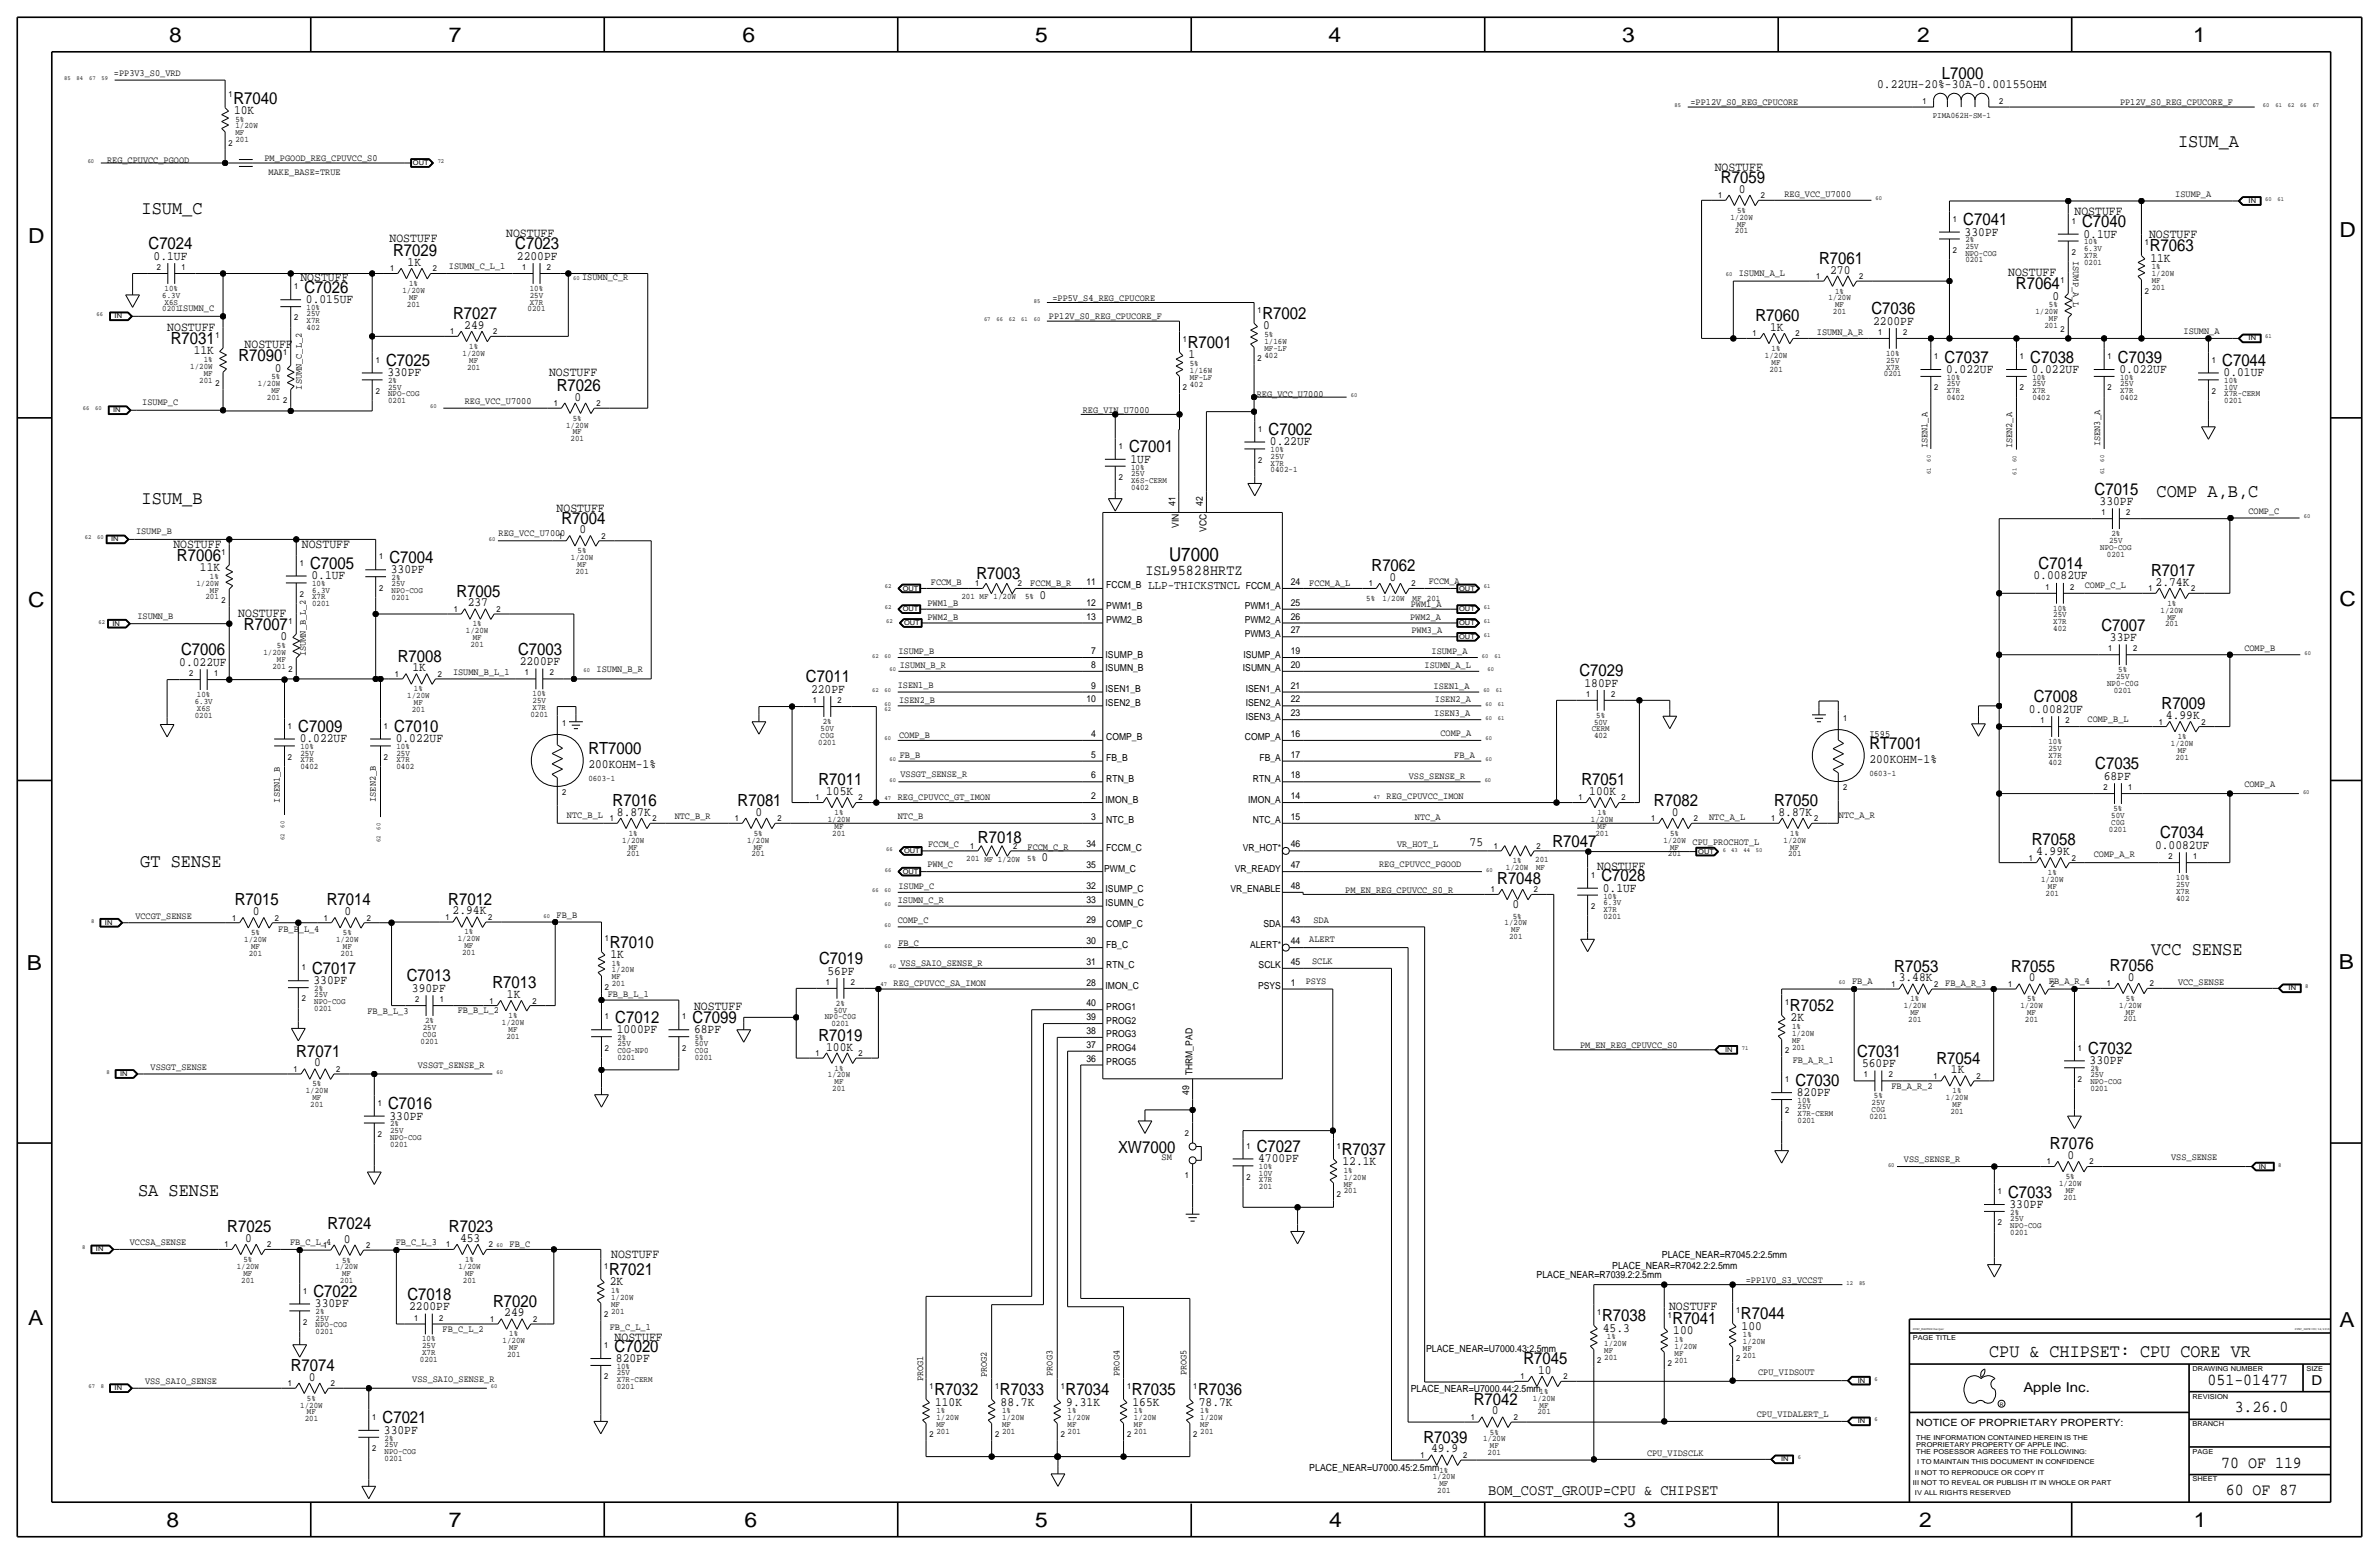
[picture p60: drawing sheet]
<svg xmlns="http://www.w3.org/2000/svg" width="875mm" height="572mm" viewBox="0 0 875 572" stroke-linecap="round" stroke-linejoin="round" font-family="sans-serif">
<defs><g id="words">
<g font-size="7.6">
<text x="62.2" y="15.5">8</text>
<text x="165.1" y="15.5">7</text>
<text x="273" y="15.5">6</text>
<text x="380.7" y="15.5">5</text>
<text x="488.7" y="15.5">4</text>
<text x="596.6" y="15.5">3</text>
<text x="705.1" y="15.5">2</text>
<text x="806.7" y="15.5">1</text>
<text x="10.4" y="89.4">D</text>
<text x="860.5" y="87.1">D</text>
<text x="10.4" y="223.3">C</text>
<text x="860.6" y="222.8">C</text>
<text x="9.9" y="356.6">B</text>
<text x="860.3" y="356.4">B</text>
<text x="10.4" y="487.4">A</text>
<text x="860.6" y="488.2">A</text>
<text x="61.2" y="561.6">8</text>
<text x="165.1" y="561.6">7</text>
<text x="273.8" y="561.6">6</text>
<text x="380.7" y="561.6">5</text>
<text x="488.9" y="561.6">4</text>
<text x="597.2" y="561.6">3</text>
<text x="705.9" y="561.6">2</text>
<text x="806.9" y="561.6">1</text>
</g>
<g font-size="7">
<text x="801.1" y="54.1">ISUM_A</text>
<text x="52.1" y="78.7">ISUM_C</text>
<text x="52.1" y="185.4">ISUM_B</text>
<text x="793.2" y="182.6">COMP A,B,C</text>
<text x="430" y="206.2">U7000</text>
<text x="51.6" y="319">GT SENSE</text>
<text x="791.2" y="351.3">VCC SENSE</text>
<text x="50.8" y="439.7">SA SENSE</text>
</g>
<text font-size="6.9" x="731.7" y="499.1">CPU &amp; CHIPSET: CPU CORE VR</text>
<g font-size="6.2">
<text x="714.2" y="29">L7000</text>
<text x="85.9" y="38.1">R7040</text>
<text x="633" y="67.3">R7059</text>
<text x="722.1" y="82.8">C7041</text>
<text x="765.8" y="83.6">C7040</text>
<text x="54.6" y="91.7">C7024</text>
<text x="144.6" y="94.2">R7029</text>
<text x="189.5" y="91.7">C7023</text>
<text x="790.7" y="92.5">R7063</text>
<text x="669.1" y="97">R7061</text>
<text x="112" y="107.7">C7026</text>
<text x="741.5" y="106.4">R7064</text>
<text x="166.7" y="117.3">R7027</text>
<text x="464.3" y="117.3">R7002</text>
<text x="645.7" y="118.1">R7060</text>
<text x="688.4" y="115.6">C7036</text>
<text x="62.8" y="126.5">R7031</text>
<text x="436.9" y="128">R7001</text>
<text x="87.7" y="132.8">R7090</text>
<text x="142" y="134.6">C7025</text>
<text x="715.3" y="133.4">C7037</text>
<text x="746.8" y="133.4">C7038</text>
<text x="779" y="133.4">C7039</text>
<text x="817.4" y="134.6">C7044</text>
<text x="204.8" y="143.8">R7026</text>
<text x="466.6" y="160">C7002</text>
<text x="415.3" y="166.4">C7001</text>
<text x="770.4" y="181.9">C7015</text>
<text x="206.5" y="192.5">R7004</text>
<text x="65.1" y="206.2">R7006</text>
<text x="114" y="209.3">C7005</text>
<text x="143.3" y="207">C7004</text>
<text x="749.8" y="209.3">C7014</text>
<text x="359.2" y="213.1">R7003</text>
<text x="504.5" y="210.1">R7062</text>
<text x="791.2" y="211.8">R7017</text>
<text x="167.9" y="219.5">R7005</text>
<text x="89.7" y="231.6">R7007</text>
<text x="773" y="231.9">C7007</text>
<text x="66.6" y="241">C7006</text>
<text x="146.3" y="243.3">R7008</text>
<text x="190.5" y="240.8">C7003</text>
<text x="296.4" y="251">C7011</text>
<text x="580.9" y="248.7">C7029</text>
<text x="748.1" y="258.3">C7008</text>
<text x="795" y="260.9">R7009</text>
<text x="109.7" y="269.2">C7009</text>
<text x="145" y="269.2">C7010</text>
<text x="687.6" y="275.3">RT7001</text>
<text x="216.4" y="277.1">RT7000</text>
<text x="770.7" y="283">C7035</text>
<text x="301" y="288.8">R7011</text>
<text x="581.7" y="288.8">R7051</text>
<text x="225.3" y="296.4">R7016</text>
<text x="271.3" y="296.4">R7081</text>
<text x="608.4" y="296.4">R7082</text>
<text x="652.6" y="296.4">R7050</text>
<text x="359.7" y="310.1">R7018</text>
<text x="571" y="311.4">R7047</text>
<text x="747.3" y="310.9">R7058</text>
<text x="794.5" y="308.4">C7034</text>
<text x="550.7" y="325.1">R7048</text>
<text x="589" y="324.1">C7028</text>
<text x="86.4" y="333">R7015</text>
<text x="120.2" y="333">R7014</text>
<text x="164.9" y="332.7">R7012</text>
<text x="224.3" y="348.5">R7010</text>
<text x="114.8" y="358.1">C7017</text>
<text x="301.3" y="354.6">C7019</text>
<text x="696.8" y="357.4">R7053</text>
<text x="739.7" y="357.4">R7055</text>
<text x="776" y="357.1">R7056</text>
<text x="149.6" y="360.9">C7013</text>
<text x="181.1" y="363.5">R7013</text>
<text x="658.4" y="371.9">R7052</text>
<text x="226.3" y="376.2">C7012</text>
<text x="254.8" y="376.2">C7099</text>
<text x="301" y="382.8">R7019</text>
<text x="109" y="388.6">R7071</text>
<text x="683" y="388.6">C7031</text>
<text x="768.1" y="387.6">C7032</text>
<text x="712.2" y="391.2">R7054</text>
<text x="660.4" y="399.3">C7030</text>
<text x="142.7" y="407.9">C7016</text>
<text x="411.2" y="423.9">XW7000</text>
<text x="462.3" y="423.7">C7027</text>
<text x="493.5" y="424.7">R7037</text>
<text x="753.9" y="422.7">R7076</text>
<text x="738.6" y="440.4">C7033</text>
<text x="83.6" y="453.1">R7025</text>
<text x="120.4" y="451.9">R7024</text>
<text x="165.1" y="453.1">R7023</text>
<text x="224" y="468.9">R7021</text>
<text x="115.3" y="477">C7022</text>
<text x="149.9" y="478">C7018</text>
<text x="181.4" y="480.6">R7020</text>
<text x="589.3" y="485.9">R7038</text>
<text x="640.3" y="485.1">R7044</text>
<text x="615.2" y="486.9">R7041</text>
<text x="226.1" y="497.1">C7020</text>
<text x="560.4" y="501.6">R7045</text>
<text x="107" y="504.2">R7074</text>
<text x="811.9" y="509.3">051-01477</text>
<text x="343.7" y="513.1">R7032</text>
<text x="367.8" y="513.1">R7033</text>
<text x="391.9" y="513.1">R7034</text>
<text x="416.3" y="513.1">R7035</text>
<text x="440.7" y="513.1">R7036</text>
<text x="542.1" y="516.6">R7042</text>
<text x="822" y="519.4">3.26.0</text>
<text x="140.7" y="523.5">C7021</text>
<text x="523.5" y="530.6">R7039</text>
<text x="817" y="539.7">70 OF 119</text>
<text x="818.7" y="549.9">60 OF 87</text>
</g>
<g font-size="5.6">
<text x="421.3" y="211.5">ISL95828HRTZ</text>
<text x="547.4" y="549.9">BOM_COST_GROUP=CPU &amp; CHIPSET</text>
</g>
<g font-size="5">
<text x="850.2" y="509.3">D</text>
<text x="744.2" y="511.8">Apple Inc.</text>
</g>
<g font-size="4.7">
<text x="690.4" y="32.5">0.22UH-20%-30A-0.00155OHM</text>
<text x="86.1" y="41.9">10K</text>
<text x="630.7" y="62.7">NOSTUFF</text>
<text x="639.6" y="70.9">0</text>
<text x="763" y="79.2">NOSTUFF</text>
<text x="143.3" y="89.2">NOSTUFF</text>
<text x="186.2" y="87.1">NOSTUFF</text>
<text x="722.6" y="86.6">330PF</text>
<text x="766.3" y="87.4">0.1UF</text>
<text x="790.4" y="87.6">NOSTUFF</text>
<text x="56.5" y="95.5">0.1UF</text>
<text x="190.1" y="95.5">2200PF</text>
<text x="149.9" y="97.8">1K</text>
<text x="673.2" y="100.6">270</text>
<text x="738.6" y="101.6">NOSTUFF</text>
<text x="791" y="96.3">11K</text>
<text x="110.5" y="103.4">NOSTUFF</text>
<text x="112.5" y="111.5">0.015UF</text>
<text x="754.9" y="110.2">0</text>
<text x="689" y="119.4">2200PF</text>
<text x="61.5" y="121.7">NOSTUFF</text>
<text x="170.8" y="120.9">249</text>
<text x="464.6" y="121.2">0</text>
<text x="651" y="121.7">1K</text>
<text x="71.3" y="130.3">11K</text>
<text x="90" y="128">NOSTUFF</text>
<text x="437.1" y="131.8">1</text>
<text x="101.1" y="136.7">0</text>
<text x="715.8" y="137.2">0.022UF</text>
<text x="747.3" y="137.2">0.022UF</text>
<text x="779.5" y="137.2">0.022UF</text>
<text x="142.5" y="138.4">330PF</text>
<text x="201.9" y="138.2">NOSTUFF</text>
<text x="817.9" y="138.4">0.01UF</text>
<text x="211.4" y="147.3">0</text>
<text x="467.1" y="163.8">0.22UF</text>
<text x="415.8" y="170.2">1UF</text>
<text x="772.3" y="185.7">330PF</text>
<text x="204.7" y="188.2">NOSTUFF</text>
<text x="213.1" y="196.1">0</text>
<text x="63.8" y="201.4">NOSTUFF</text>
<text x="111" y="201.7">NOSTUFF</text>
<text x="73.5" y="210.1">11K</text>
<text x="114.6" y="213.1">0.1UF</text>
<text x="143.8" y="210.8">330PF</text>
<text x="511.1" y="213.6">0</text>
<text x="748" y="213.1">0.0082UF</text>
<text x="792.8" y="215.4">2.74K</text>
<text x="382.3" y="220.5">0</text>
<text x="87.6" y="226.8">NOSTUFF</text>
<text x="172" y="223">237</text>
<text x="103.2" y="235.5">0</text>
<text x="776.1" y="235.7">33PF</text>
<text x="65.9" y="244.9">0.022UF</text>
<text x="191.1" y="244.6">2200PF</text>
<text x="151.7" y="246.9">1K</text>
<text x="298.3" y="254.8">220PF</text>
<text x="582.8" y="252.5">180PF</text>
<text x="746.2" y="262.1">0.0082UF</text>
<text x="796.7" y="264.4">4.99K</text>
<text x="110.2" y="273.1">0.022UF</text>
<text x="145.5" y="273.1">0.022UF</text>
<text x="687.6" y="280.7">200KOHM-1%</text>
<text x="216.4" y="282.5">200KOHM-1%</text>
<text x="773.8" y="286.8">68PF</text>
<text x="303.9" y="292.4">105K</text>
<text x="584.5" y="292.4">100K</text>
<text x="226.9" y="300">8.87K</text>
<text x="277.9" y="300">0</text>
<text x="615" y="300">0</text>
<text x="654.2" y="300">8.87K</text>
<text x="540.6" y="311.2">75</text>
<text x="383.1" y="316.5">0</text>
<text x="748.9" y="314.5">4.99K</text>
<text x="792.7" y="312.2">0.0082UF</text>
<text x="587.5" y="319.8">NOSTUFF</text>
<text x="589.5" y="327.9">0.1UF</text>
<text x="556.3" y="334">0</text>
<text x="93" y="336.6">0</text>
<text x="126.8" y="336.6">0</text>
<text x="166.5" y="336.3">2.94K</text>
<text x="224.5" y="352.3">1K</text>
<text x="304.4" y="358.4">56PF</text>
<text x="115.3" y="362">330PF</text>
<text x="151.5" y="364.7">390PF</text>
<text x="698.4" y="360.9">3.48K</text>
<text x="746.3" y="360.9">0</text>
<text x="782.6" y="360.7">0</text>
<text x="186.5" y="367">1K</text>
<text x="255.3" y="371.3">NOSTUFF</text>
<text x="658.6" y="375.7">2K</text>
<text x="226.8" y="380">1000PF</text>
<text x="255.3" y="380">68PF</text>
<text x="303.9" y="386.3">100K</text>
<text x="115.6" y="392.2">0</text>
<text x="684.9" y="392.4">560PF</text>
<text x="717.6" y="394.7">1K</text>
<text x="768.6" y="391.4">330PF</text>
<text x="660.9" y="403.1">820PF</text>
<text x="143.3" y="411.7">330PF</text>
<text x="462.8" y="427.5">4700PF</text>
<text x="493.8" y="428.5">12.1K</text>
<text x="760.5" y="426.2">0</text>
<text x="739.1" y="444.2">330PF</text>
<text x="90.2" y="456.7">0</text>
<text x="126.5" y="456.9">0</text>
<text x="169.2" y="456.7">453</text>
<text x="224.8" y="462.8">NOSTUFF</text>
<text x="224.3" y="472.7">2K</text>
<text x="115.8" y="480.8">330PF</text>
<text x="150.5" y="481.8">2200PF</text>
<text x="185.5" y="484.1">249</text>
<text x="613.9" y="481.6">NOSTUFF</text>
<text x="589.5" y="489.7">45.3</text>
<text x="615.4" y="490.7">100</text>
<text x="640.6" y="488.9">100</text>
<text x="226.1" y="493.3">NOSTUFF</text>
<text x="226.6" y="500.9">820PF</text>
<text x="113.6" y="507.7">0</text>
<text x="565.7" y="505.2">10</text>
<text x="343.9" y="516.9">110K</text>
<text x="368" y="516.9">88.7K</text>
<text x="392.2" y="516.9">9.31K</text>
<text x="416.6" y="516.9">165K</text>
<text x="440.9" y="516.9">78.7K</text>
<text x="548.7" y="520.2">0</text>
<text x="141.2" y="527.3">330PF</text>
<text x="526.4" y="534.2">49.9</text>
</g>
<text font-size="4.5" x="422.3" y="216.5">LLP-THICKSTNCL</text>
<text font-size="3.7" x="704.8" y="524.5">NOTICE OF PROPRIETARY PROPERTY:</text>
<g font-size="3.6">
<text x="687.6" y="271">I595</text>
<text x="593" y="466.6">PLACE_NEAR=R7042.2:2.5mm</text>
<text x="611.3" y="462.8">PLACE_NEAR=R7045.2:2.5mm</text>
<text x="565.1" y="470.2">PLACE_NEAR=R7039.2:2.5mm</text>
<text x="524.5" y="497.1">PLACE_NEAR=U7000.43:2.5mm</text>
<text x="518.9" y="511.8">PLACE_NEAR=U7000.44:2.5mm</text>
<text x="481.6" y="541">PLACE_NEAR=U7000.45:2.5mm</text>
</g>
<g font-size="3.5">
<text x="41.9" y="27.9">=PP3V3_S0_VRD</text>
<text x="621.8" y="38.6">=PP12V_S0_REG_CPUCORE</text>
<text x="779.8" y="38.6">PP12V_S0_REG_CPUCORE_F</text>
<text x="39.4" y="59.9">REG_CPUVCC_PGOOD</text>
<text x="97.3" y="59.2">PM_PGOOD_REG_CPUVCC_S0</text>
<text x="98.8" y="64.3">MAKE_BASE=TRUE</text>
<text x="656.3" y="72.4">REG_VCC_U7000</text>
<text x="800.1" y="72.4">ISUMP_A</text>
<text x="165.1" y="98.8">ISUMN_C_L_1</text>
<text x="639.6" y="101.3">ISUMN_A_L</text>
<text x="762.5" y="96" transform="rotate(90 762.5 96)">ISUMP_A_L</text>
<text x="214.1" y="102.9">ISUMN_C_R</text>
<text x="387.1" y="110.7">=PP5V_S4_REG_CPUCORE</text>
<text x="65.5" y="114.6">ISUMN_C</text>
<text x="385.8" y="117.3">PP12V_S0_REG_CPUCORE_F</text>
<text x="668.3" y="123.2">ISUMN_A_R</text>
<text x="803.1" y="122.9">ISUMN_A</text>
<text x="111" y="143.3" transform="rotate(-90 111 143.3)">ISUMN_C_L_2</text>
<text x="52.3" y="149.1">ISUMP_C</text>
<text x="170.9" y="148.6">REG_VCC_U7000</text>
<text x="462.3" y="146">REG_VCC_U7000</text>
<text x="398.3" y="151.9">REG_VIN_U7000</text>
<text x="708.9" y="164.8" transform="rotate(-90 708.9 164.8)">ISEN1_A</text>
<text x="740.2" y="164.8" transform="rotate(-90 740.2 164.8)">ISEN2_A</text>
<text x="772.4" y="164.1" transform="rotate(-90 772.4 164.1)">ISEN3_A</text>
<text x="432.3" y="185.9" transform="rotate(-90 432.3 185.9)">41</text>
<text x="442.5" y="185.9" transform="rotate(-90 442.5 185.9)">42</text>
<text x="827" y="189">COMP_C</text>
<text x="50" y="196.3">ISUMP_B</text>
<text x="183.4" y="197.1">REG_VCC_U7000</text>
<text x="433.6" y="194.2" transform="rotate(-90 433.6 194.2)">VIN</text>
<text x="443.7" y="195.6" transform="rotate(-90 443.7 195.6)">VCC</text>
<text x="342.4" y="215.1">FCCM_B</text>
<text x="379" y="215.6">FCCM_B_R</text>
<text x="399.6" y="215.1">11</text>
<text x="474.7" y="215.1">24</text>
<text x="481.6" y="215.4">FCCM_A_L</text>
<text x="525.5" y="214.6">FCCM_A</text>
<text x="406.9" y="216.4">FCCM_B</text>
<text x="458.2" y="216.4">FCCM_A</text>
<text x="766.8" y="216.4">COMP_C_L</text>
<text x="50.6" y="227.6">ISUMN_B</text>
<text x="341.1" y="227.8">PWM2_B</text>
<text x="341.1" y="222.8">PWM1_B</text>
<text x="399.6" y="227.8">13</text>
<text x="399.6" y="222.8">12</text>
<text x="406.9" y="224">PWM1_B</text>
<text x="457.9" y="224">PWM1_A</text>
<text x="474.7" y="227.8">26</text>
<text x="474.7" y="222.8">25</text>
<text x="518.9" y="223.3">PWM1_A</text>
<text x="406.9" y="229.1">PWM2_B</text>
<text x="457.9" y="229.1">PWM2_A</text>
<text x="474.7" y="232.9">27</text>
<text x="518.7" y="228.1">PWM2_A</text>
<text x="519.2" y="232.9">PWM3_A</text>
<text x="457.9" y="234.2">PWM3_A</text>
<text x="825.5" y="239.5">COMP_B</text>
<text x="112.5" y="241.3" transform="rotate(-90 112.5 241.3)">ISUMN_B_L_2</text>
<text x="330.5" y="240.5">ISUMP_B</text>
<text x="331" y="245.6">ISUMN_B_R</text>
<text x="401.3" y="240.5">7</text>
<text x="401.3" y="245.6">8</text>
<text x="406.7" y="241.8">ISUMP_B</text>
<text x="457.3" y="241.8">ISUMP_A</text>
<text x="474.7" y="240.5">19</text>
<text x="474.7" y="245.6">20</text>
<text x="524" y="245.6">ISUMN_A_L</text>
<text x="526.5" y="240.5">ISUMP_A</text>
<text x="166.6" y="248.4">ISUMN_B_L_1</text>
<text x="219.5" y="247.1">ISUMN_B_R</text>
<text x="406.7" y="246.9">ISUMN_B</text>
<text x="457.2" y="246.9">ISUMN_A</text>
<text x="330.2" y="253">ISEN1_B</text>
<text x="401.3" y="253.2">9</text>
<text x="406.7" y="254.5">ISEN1_B</text>
<text x="458.2" y="254.5">ISEN1_A</text>
<text x="474.7" y="253.2">21</text>
<text x="527.3" y="253.2">ISEN1_A</text>
<text x="330.7" y="258.6">ISEN2_B</text>
<text x="399.6" y="258.3">10</text>
<text x="406.7" y="259.6">ISEN2_B</text>
<text x="458.2" y="259.6">ISEN2_A</text>
<text x="474.7" y="263.4">23</text>
<text x="474.7" y="258.3">22</text>
<text x="527.6" y="263.4">ISEN3_A</text>
<text x="527.8" y="258.1">ISEN2_A</text>
<text x="458.2" y="264.7">ISEN3_A</text>
<text x="767.8" y="265.7">COMP_B_L</text>
<text x="330.7" y="271.3">COMP_B</text>
<text x="401.3" y="271">4</text>
<text x="406.9" y="272.3">COMP_B</text>
<text x="457.9" y="272.3">COMP_A</text>
<text x="474.7" y="271">16</text>
<text x="529.8" y="270.8">COMP_A</text>
<text x="331" y="278.9">FB_B</text>
<text x="401.3" y="278.6">5</text>
<text x="406.9" y="279.9">FB_B</text>
<text x="463.3" y="279.9">FB_A</text>
<text x="474.7" y="278.6">17</text>
<text x="534.9" y="278.6">FB_A</text>
<text x="331.2" y="285.8">VSSGT_SENSE_R</text>
<text x="401.3" y="286.3">6</text>
<text x="406.9" y="287.5">RTN_B</text>
<text x="460.8" y="287.5">RTN_A</text>
<text x="474.7" y="286.3">18</text>
<text x="518.2" y="286.5">VSS_SENSE_R</text>
<text x="401.3" y="293.9">2</text>
<text x="474.7" y="293.9">14</text>
<text x="510" y="293.9">REG_CPUVCC_IMON</text>
<text x="825.5" y="289.6">COMP_A</text>
<text x="102.9" y="295.1" transform="rotate(-90 102.9 295.1)">ISEN1_B</text>
<text x="138.2" y="294.9" transform="rotate(-90 138.2 294.9)">ISEN2_B</text>
<text x="330.2" y="294.4">REG_CPUVCC_GT_IMON</text>
<text x="406.7" y="295.2">IMON_B</text>
<text x="459.1" y="295.2">IMON_A</text>
<text x="208.5" y="301">NTC_B_L</text>
<text x="248.2" y="301.2">NTC_B_R</text>
<text x="330.2" y="301.2">NTC_B</text>
<text x="401.3" y="301.5">3</text>
<text x="406.9" y="302.8">NTC_B</text>
<text x="460.8" y="302.8">NTC_A</text>
<text x="474.7" y="301.5">15</text>
<text x="520.4" y="301.5">NTC_A</text>
<text x="628.7" y="301.5">NTC_A_L</text>
<text x="676.4" y="301">NTC_A_R</text>
<text x="341.4" y="311.7">FCCM_C</text>
<text x="399.6" y="311.7">34</text>
<text x="474.7" y="311.7">46</text>
<text x="513.8" y="311.7">VR_HOT_L</text>
<text x="622.6" y="310.9">CPU_PROCHOT_L</text>
<text x="378" y="312.4">FCCM_C_R</text>
<text x="406.9" y="312.9">FCCM_C</text>
<text x="457.2" y="312.9">VR_HOT*</text>
<text x="770.1" y="315.2">COMP_A_R</text>
<text x="341.1" y="319">PWM_C</text>
<text x="399.6" y="319.3">35</text>
<text x="406.1" y="320.6">PWM_C</text>
<text x="454.2" y="320.6">VR_READY</text>
<text x="474.7" y="319.3">47</text>
<text x="507.2" y="319">REG_CPUVCC_PGOOD</text>
<text x="330.5" y="326.9">ISUMP_C</text>
<text x="399.6" y="326.9">32</text>
<text x="406.7" y="328.2">ISUMP_C</text>
<text x="452.6" y="328.2">VR_ENABLE</text>
<text x="474.7" y="326.9">48</text>
<text x="494.8" y="328.4">PM_EN_REG_CPUVCC_S0_R</text>
<text x="330.2" y="332">ISUMN_C_R</text>
<text x="399.6" y="332">33</text>
<text x="406.7" y="333.3">ISUMN_C</text>
<text x="49.8" y="337.8">VCCGT_SENSE</text>
<text x="204.7" y="337.6">FB_B</text>
<text x="330.2" y="339.3">COMP_C</text>
<text x="399.6" y="339.6">29</text>
<text x="406.9" y="340.9">COMP_C</text>
<text x="464.7" y="340.9">SDA</text>
<text x="474.7" y="339.6">43</text>
<text x="483.1" y="339.3">SDA</text>
<text x="102.4" y="342.6">FB_B_L_4</text>
<text x="330.5" y="348">FB_C</text>
<text x="399.6" y="347.2">30</text>
<text x="474.7" y="347.2">44</text>
<text x="481.6" y="346.5">ALERT</text>
<text x="406.9" y="348.5">FB_C</text>
<text x="459.8" y="348.5">ALERT*</text>
<text x="331.2" y="355.3">VSS_SAIO_SENSE_R</text>
<text x="399.6" y="354.8">31</text>
<text x="406.9" y="356.1">RTN_C</text>
<text x="462.9" y="356.1">SCLK</text>
<text x="474.7" y="354.8">45</text>
<text x="482.6" y="354.6">SCLK</text>
<text x="328.7" y="362.7">REG_CPUVCC_SA_IMON</text>
<text x="399.6" y="362.5">28</text>
<text x="406.7" y="363.7">IMON_C</text>
<text x="462.8" y="363.7">PSYS</text>
<text x="474.7" y="362.5">1</text>
<text x="480.3" y="362">PSYS</text>
<text x="681.2" y="361.7">FB_A</text>
<text x="715.5" y="362.5">FB_A_R_3</text>
<text x="753.6" y="361.9">FB_A_R_4</text>
<text x="801.1" y="362.2">VCC_SENSE</text>
<text x="223.5" y="366.8">FB_B_L_1</text>
<text x="399.6" y="370.1">40</text>
<text x="406.9" y="371.3">PROG1</text>
<text x="135.1" y="372.9">FB_B_L_3</text>
<text x="168.4" y="372.6">FB_B_L_2</text>
<text x="399.6" y="375.1">39</text>
<text x="406.9" y="376.4">PROG2</text>
<text x="399.6" y="380.2">38</text>
<text x="406.9" y="381.5">PROG3</text>
<text x="399.6" y="385.3">37</text>
<text x="406.9" y="386.6">PROG4</text>
<text x="581.2" y="385.6">PM_EN_REG_CPUVCC_S0</text>
<text x="55.4" y="393.4">VSSGT_SENSE</text>
<text x="153.7" y="392.7">VSSGT_SENSE_R</text>
<text x="399.6" y="390.4">36</text>
<text x="406.9" y="391.7">PROG5</text>
<text x="438.7" y="395.5" transform="rotate(-90 438.7 395.5)">THRM_PAD</text>
<text x="659.4" y="390.9">FB_A_R_1</text>
<text x="695.7" y="400.6">FB_A_R_2</text>
<text x="437.4" y="402.8" transform="rotate(-90 437.4 402.8)">49</text>
<text x="427.3" y="426.7">SM</text>
<text x="700.3" y="427.5">VSS_SENSE_R</text>
<text x="798.6" y="426.7">VSS_SENSE</text>
<text x="47.8" y="458">VCCSA_SENSE</text>
<text x="106.7" y="457.7">FB_C_L_4</text>
<text x="145.5" y="458">FB_C_L_3</text>
<text x="187.5" y="458.5">FB_C</text>
<text x="642.1" y="471.9">=PP1V0_S3_VCCST</text>
<text x="162.8" y="489.7">FB_C_L_2</text>
<text x="224.3" y="489.2">FB_C_L_1</text>
<text x="53.3" y="509">VSS_SAIO_SENSE</text>
<text x="151.6" y="508.3">VSS_SAIO_SENSE_R</text>
<text x="339.6" y="508" transform="rotate(-90 339.6 508)">PROG1</text>
<text x="363" y="506.5" transform="rotate(-90 363 506.5)">PROG2</text>
<text x="387.1" y="506" transform="rotate(-90 387.1 506)">PROG3</text>
<text x="411.7" y="506" transform="rotate(-90 411.7 506)">PROG4</text>
<text x="436.4" y="505.7" transform="rotate(-90 436.4 505.7)">PROG5</text>
<text x="646.7" y="505.7">CPU_VIDSOUT</text>
<text x="646.2" y="521">CPU_VIDALERT_L</text>
<text x="605.8" y="535.4">CPU_VIDSCLK</text>
</g>
<g font-size="3.1">
<text x="84.1" y="35.8">1</text>
<text x="707.1" y="38.1">1</text>
<text x="735.3" y="38.1">2</text>
<text x="86.6" y="47.2">1/20W</text>
<text x="86.6" y="44.7">5%</text>
<text x="710.9" y="43.4">PIMA062H-SM-1</text>
<text x="84.1" y="53.6">2</text>
<text x="86.6" y="52.3">201</text>
<text x="86.6" y="49.8">MF</text>
<text x="631.9" y="72.9">1</text>
<text x="647.7" y="72.9">2</text>
<text x="636.5" y="80.8">1/20W</text>
<text x="638.9" y="83.3">MF</text>
<text x="638.9" y="78.2">5%</text>
<text x="718.3" y="81.5">1</text>
<text x="762" y="82.3">1</text>
<text x="638.1" y="85.9">201</text>
<text x="722.9" y="89.2">2%</text>
<text x="766.6" y="89.9">10%</text>
<text x="718.3" y="93">2</text>
<text x="722.9" y="91.4">25V</text>
<text x="722.9" y="94">NPO-COG</text>
<text x="762" y="93.7">2</text>
<text x="766.6" y="92.2">6.3V</text>
<text x="766.6" y="94.7">X7R</text>
<text x="788.9" y="90.2">1</text>
<text x="57.7" y="99.3">2</text>
<text x="66.8" y="99.3">1</text>
<text x="143.5" y="99.8">1</text>
<text x="159.3" y="99.8">2</text>
<text x="192" y="99.3">1</text>
<text x="201.2" y="99.3">2</text>
<text x="722.9" y="96.5">0201</text>
<text x="766.6" y="97.3">0201</text>
<text x="791.5" y="101.6">1/20W</text>
<text x="791.5" y="99.1">1%</text>
<text x="60.5" y="106.9">10%</text>
<text x="108.2" y="106.4">1</text>
<text x="148" y="107.7">1/20W</text>
<text x="150.5" y="105.2">1%</text>
<text x="194.9" y="106.9">10%</text>
<text x="668" y="102.6">1</text>
<text x="675" y="107.9">1%</text>
<text x="683.8" y="102.6">2</text>
<text x="757.9" y="104.1">1</text>
<text x="788.9" y="108">2</text>
<text x="791.5" y="106.7">201</text>
<text x="791.5" y="104.1">MF</text>
<text x="59.7" y="109.5">6.3V</text>
<text x="60.5" y="112">X6S</text>
<text x="149.7" y="112.8">201</text>
<text x="150.5" y="110.2">MF</text>
<text x="194.9" y="112">X7R</text>
<text x="194.9" y="109.5">25V</text>
<text x="672.5" y="110.5">1/20W</text>
<text x="675" y="113">MF</text>
<text x="753.6" y="113">5%</text>
<text x="59.7" y="114.6">0201</text>
<text x="108.2" y="117.9">2</text>
<text x="112.8" y="118.9">X7R</text>
<text x="112.8" y="116.3">25V</text>
<text x="112.8" y="114">10%</text>
<text x="194.1" y="114.6">0201</text>
<text x="462.5" y="115.1">1</text>
<text x="674.2" y="115.6">201</text>
<text x="748.7" y="115.6">1/20W</text>
<text x="753.6" y="118.1">MF</text>
<text x="79.2" y="124.2">1</text>
<text x="112.8" y="121.4">402</text>
<text x="165.6" y="122.9">1</text>
<text x="181.4" y="122.9">2</text>
<text x="435.1" y="125.7">1</text>
<text x="465.1" y="124">5%</text>
<text x="644.6" y="123.7">1</text>
<text x="660.4" y="123.7">2</text>
<text x="690.9" y="123.2">1</text>
<text x="700" y="123.2">2</text>
<text x="752" y="120.7">201</text>
<text x="757.9" y="121.9">2</text>
<text x="104.1" y="130.6">1</text>
<text x="170.1" y="130.8">1/20W</text>
<text x="172.6" y="128.3">1%</text>
<text x="465.1" y="126.5">1/16W</text>
<text x="465.1" y="129">MF-LF</text>
<text x="465.1" y="131.6">402</text>
<text x="649.2" y="131.6">1/20W</text>
<text x="651.6" y="129">1%</text>
<text x="693.7" y="130.8">10%</text>
<text x="70" y="135.6">1/20W</text>
<text x="74.9" y="133.1">1%</text>
<text x="138.2" y="133.3">1</text>
<text x="171.8" y="135.9">201</text>
<text x="172.6" y="133.4">MF</text>
<text x="437.6" y="134.6">5%</text>
<text x="437.6" y="137.2">1/16W</text>
<text x="462.5" y="132.8">2</text>
<text x="650.8" y="136.7">201</text>
<text x="651.6" y="134.1">MF</text>
<text x="693.7" y="135.9">X7R</text>
<text x="693.7" y="133.3">25V</text>
<text x="711.5" y="132.1">1</text>
<text x="742.9" y="132.1">1</text>
<text x="775.2" y="132.1">1</text>
<text x="813.6" y="133.3">1</text>
<text x="73.3" y="140.7">201</text>
<text x="74.9" y="138.2">MF</text>
<text x="79.2" y="142">2</text>
<text x="94.9" y="142">1/20W</text>
<text x="99.8" y="139.4">5%</text>
<text x="142.7" y="143.3">25V</text>
<text x="142.7" y="141">2%</text>
<text x="435.1" y="143.5">2</text>
<text x="437.6" y="142.2">402</text>
<text x="437.6" y="139.7">MF-LF</text>
<text x="692.9" y="138.4">0201</text>
<text x="711.5" y="143.5">2</text>
<text x="716" y="139.7">10%</text>
<text x="716" y="142">25V</text>
<text x="742.9" y="143.5">2</text>
<text x="747.5" y="139.7">10%</text>
<text x="747.5" y="142">25V</text>
<text x="775.2" y="143.5">2</text>
<text x="779.8" y="139.7">10%</text>
<text x="779.8" y="142">25V</text>
<text x="818.1" y="141">10%</text>
<text x="818.1" y="143.3">10V</text>
<text x="98.2" y="147.1">201</text>
<text x="99.8" y="144.5">MF</text>
<text x="104.1" y="148.3">2</text>
<text x="138.2" y="144.8">2</text>
<text x="142.7" y="145.8">NPO-COG</text>
<text x="142.7" y="148.3">0201</text>
<text x="203.7" y="149.4">1</text>
<text x="219.5" y="149.4">2</text>
<text x="716" y="144.5">X7R</text>
<text x="716" y="147.1">0402</text>
<text x="747.5" y="147.1">0402</text>
<text x="747.5" y="144.5">X7R</text>
<text x="779.8" y="147.1">0402</text>
<text x="779.8" y="144.5">X7R</text>
<text x="813.6" y="144.8">2</text>
<text x="818.1" y="145.8">X7R-CERM</text>
<text x="818.1" y="148.3">0201</text>
<text x="210.7" y="154.7">5%</text>
<text x="208.2" y="157.2">1/20W</text>
<text x="210.7" y="159.8">MF</text>
<text x="462.8" y="158.7">1</text>
<text x="209.9" y="162.3">201</text>
<text x="411.5" y="165.1">1</text>
<text x="467.4" y="166.4">10%</text>
<text x="416.1" y="172.7">10%</text>
<text x="462.8" y="170.2">2</text>
<text x="467.4" y="168.7">25V</text>
<text x="467.4" y="171.2">X7R</text>
<text x="467.4" y="173.7">0402-1</text>
<text x="411.5" y="176.5">2</text>
<text x="416.1" y="177.5">X6S-CERM</text>
<text x="416.1" y="175">25V</text>
<text x="416.1" y="180.1">0402</text>
<text x="772.9" y="189.5">1</text>
<text x="782.1" y="189.5">2</text>
<text x="776.6" y="197.1">2%</text>
<text x="81.5" y="204">1</text>
<text x="205.5" y="198.1">1</text>
<text x="212.5" y="203.5">5%</text>
<text x="221.2" y="198.1">2</text>
<text x="772.5" y="202.2">NPO-COG</text>
<text x="775.8" y="199.6">25V</text>
<text x="110.2" y="208">1</text>
<text x="139.4" y="205.7">1</text>
<text x="210" y="206">1/20W</text>
<text x="212.5" y="208.5">MF</text>
<text x="775" y="204.7">0201</text>
<text x="72.3" y="215.4">1/20W</text>
<text x="77.2" y="212.9">1%</text>
<text x="114.8" y="215.6">10%</text>
<text x="144" y="215.6">25V</text>
<text x="144" y="213.4">2%</text>
<text x="211.6" y="211.1">201</text>
<text x="358.6" y="215.6">1</text>
<text x="374.4" y="215.6">2</text>
<text x="503.4" y="215.6">1</text>
<text x="519.2" y="215.6">2</text>
<text x="75.6" y="220.5">201</text>
<text x="77.2" y="217.9">MF</text>
<text x="81.5" y="221.7">2</text>
<text x="110.2" y="219.5">2</text>
<text x="114.8" y="217.9">6.3V</text>
<text x="114.8" y="220.5">X7R</text>
<text x="139.4" y="217.2">2</text>
<text x="144" y="218.2">NPO-COG</text>
<text x="144" y="220.7">0201</text>
<text x="353.6" y="220.5">201 MF 1/20W</text>
<text x="377.1" y="220.5">5%</text>
<text x="502.5" y="221">5%</text>
<text x="508.4" y="221">1/20W</text>
<text x="519.6" y="221">MF 201</text>
<text x="752.3" y="216.9">1</text>
<text x="761.5" y="216.9">2</text>
<text x="790.2" y="217.4">1</text>
<text x="805.9" y="217.4">2</text>
<text x="114.8" y="223">0201</text>
<text x="166.9" y="225">1</text>
<text x="182.6" y="225">2</text>
<text x="755.2" y="224.5">10%</text>
<text x="755.2" y="227.1">25V</text>
<text x="794.7" y="225.3">1/20W</text>
<text x="797.2" y="222.8">1%</text>
<text x="797.2" y="227.8">MF</text>
<text x="106.2" y="229.4">1</text>
<text x="171.4" y="232.9">1/20W</text>
<text x="173.9" y="230.4">1%</text>
<text x="755.2" y="229.6">X7R</text>
<text x="755.2" y="232.2">402</text>
<text x="796.4" y="230.4">201</text>
<text x="101.9" y="238.3">5%</text>
<text x="173" y="238">201</text>
<text x="173.9" y="235.5">MF</text>
<text x="775.5" y="239.5">1</text>
<text x="784.6" y="239.5">2</text>
<text x="96.9" y="240.8">1/20W</text>
<text x="100.2" y="245.9">201</text>
<text x="101.9" y="243.3">MF</text>
<text x="69.6" y="248.7">2</text>
<text x="78.7" y="248.7">1</text>
<text x="106.2" y="247.1">2</text>
<text x="145.3" y="248.9">1</text>
<text x="161" y="248.9">2</text>
<text x="193" y="248.4">1</text>
<text x="202.2" y="248.4">2</text>
<text x="778.3" y="249.7">25V</text>
<text x="779.1" y="247.1">5%</text>
<text x="72.5" y="256.3">10%</text>
<text x="149.8" y="256.8">1/20W</text>
<text x="152.3" y="254.3">1%</text>
<text x="195.9" y="256">10%</text>
<text x="583.4" y="256.3">1</text>
<text x="592.6" y="256.3">2</text>
<text x="775" y="252.2">NP0-C0G</text>
<text x="777.5" y="254.8">0201</text>
<text x="71.6" y="263.9">0201</text>
<text x="71.6" y="258.8">6.3V</text>
<text x="72.5" y="261.4">X6S</text>
<text x="151.4" y="261.9">201</text>
<text x="152.3" y="259.3">MF</text>
<text x="195.1" y="263.7">0201</text>
<text x="195.9" y="261.1">X7R</text>
<text x="195.9" y="258.6">25V</text>
<text x="299" y="258.6">1</text>
<text x="308.1" y="258.6">2</text>
<text x="587.1" y="263.9">5%</text>
<text x="105.9" y="268">1</text>
<text x="141.2" y="268">1</text>
<text x="206.8" y="267">1</text>
<text x="301.8" y="268.7">50V</text>
<text x="302.6" y="266.2">2%</text>
<text x="585.5" y="269">CERM</text>
<text x="586.3" y="266.4">50V</text>
<text x="677.9" y="265.2">1</text>
<text x="750.6" y="265.9">1</text>
<text x="759.7" y="265.9">2</text>
<text x="794" y="266.4">1</text>
<text x="809.8" y="266.4">2</text>
<text x="110.5" y="275.6">10%</text>
<text x="145.8" y="275.6">10%</text>
<text x="301" y="273.8">0201</text>
<text x="301.8" y="271.3">C0G</text>
<text x="586.3" y="271.5">402</text>
<text x="753.4" y="273.6">10%</text>
<text x="798.5" y="274.3">1/20W</text>
<text x="801" y="271.8">1%</text>
<text x="105.9" y="279.4">2</text>
<text x="110.5" y="277.9">25V</text>
<text x="110.5" y="280.4">X7R</text>
<text x="141.2" y="279.4">2</text>
<text x="145.8" y="277.9">25V</text>
<text x="145.8" y="280.4">X7R</text>
<text x="753.4" y="276.1">25V</text>
<text x="753.4" y="278.6">X7R</text>
<text x="753.4" y="281.2">402</text>
<text x="800.2" y="279.4">201</text>
<text x="801" y="276.9">MF</text>
<text x="110.5" y="283">0402</text>
<text x="145.8" y="283">0402</text>
<text x="216.4" y="287.3">0603-1</text>
<text x="687.6" y="285.5">0603-1</text>
<text x="206.8" y="292.4">2</text>
<text x="677.9" y="290.6">2</text>
<text x="773.7" y="290.6">2</text>
<text x="782.8" y="290.6">1</text>
<text x="300" y="294.4">1</text>
<text x="307" y="299.7">1%</text>
<text x="315.7" y="294.4">2</text>
<text x="580.6" y="294.4">1</text>
<text x="587.6" y="299.7">1%</text>
<text x="596.4" y="294.4">2</text>
<text x="777.4" y="298.2">5%</text>
<text x="224.3" y="302">1</text>
<text x="240" y="302">2</text>
<text x="270.3" y="302">1</text>
<text x="286" y="302">2</text>
<text x="304.5" y="302.3">1/20W</text>
<text x="307" y="304.8">MF</text>
<text x="585.2" y="302.3">1/20W</text>
<text x="587.6" y="304.8">MF</text>
<text x="607.3" y="302">1</text>
<text x="623.1" y="302">2</text>
<text x="651.5" y="302">1</text>
<text x="667.3" y="302">2</text>
<text x="775.7" y="305.8">0201</text>
<text x="776.5" y="303.3">C0G</text>
<text x="776.5" y="300.7">50V</text>
<text x="228.8" y="309.9">1/20W</text>
<text x="231.3" y="307.3">1%</text>
<text x="274.8" y="309.9">1/20W</text>
<text x="277.2" y="307.3">5%</text>
<text x="306.1" y="307.3">201</text>
<text x="586.8" y="307.3">201</text>
<text x="611.8" y="309.9">1/20W</text>
<text x="614.3" y="307.3">5%</text>
<text x="656" y="309.9">1/20W</text>
<text x="658.5" y="307.3">1%</text>
<text x="230.4" y="315">201</text>
<text x="231.3" y="312.4">MF</text>
<text x="276.4" y="315">201</text>
<text x="277.2" y="312.4">MF</text>
<text x="355.4" y="316.7">201 MF 1/20W</text>
<text x="356.9" y="312.2">1</text>
<text x="372.6" y="312.2">2</text>
<text x="377.8" y="316.7">5%</text>
<text x="549.4" y="312.2">1</text>
<text x="556.4" y="317.5">1%</text>
<text x="564.7" y="317">201</text>
<text x="565.1" y="312.2">2</text>
<text x="613.5" y="315">201</text>
<text x="614.3" y="312.4">MF</text>
<text x="657.7" y="315">201</text>
<text x="658.5" y="312.4">MF</text>
<text x="746.2" y="316.5">1</text>
<text x="762" y="316.5">2</text>
<text x="797.6" y="316">2</text>
<text x="806.7" y="316">1</text>
<text x="553.9" y="320">1/20W</text>
<text x="565" y="319.8">MF</text>
<text x="585.2" y="322.8">1</text>
<text x="753.2" y="321.8">1%</text>
<text x="800.4" y="323.6">10%</text>
<text x="548.4" y="328.2">1</text>
<text x="564.1" y="328.2">2</text>
<text x="750.8" y="324.4">1/20W</text>
<text x="752.4" y="329.4">201</text>
<text x="753.2" y="326.9">MF</text>
<text x="800.4" y="326.1">25V</text>
<text x="800.4" y="328.7">X7R</text>
<text x="585.2" y="334.3">2</text>
<text x="589.8" y="335.3">X7R</text>
<text x="589.8" y="330.5">10%</text>
<text x="589.8" y="332.7">6.3V</text>
<text x="800.4" y="331.2">402</text>
<text x="85.3" y="338.6">1</text>
<text x="101.1" y="338.6">2</text>
<text x="119.1" y="338.6">1</text>
<text x="134.9" y="338.6">2</text>
<text x="163.8" y="338.3">1</text>
<text x="179.6" y="338.3">2</text>
<text x="553.4" y="340.4">1/20W</text>
<text x="556.4" y="337.8">5%</text>
<text x="589.8" y="337.8">0201</text>
<text x="89.9" y="346.5">1/20W</text>
<text x="92.3" y="343.9">5%</text>
<text x="123.6" y="346.5">1/20W</text>
<text x="126.1" y="343.9">5%</text>
<text x="168.3" y="346.2">1/20W</text>
<text x="170.8" y="343.7">1%</text>
<text x="222.5" y="346.2">1</text>
<text x="555.1" y="345.4">201</text>
<text x="555.9" y="342.9">MF</text>
<text x="91.5" y="351.5">201</text>
<text x="92.3" y="349">MF</text>
<text x="125.3" y="351.5">201</text>
<text x="126.1" y="349">MF</text>
<text x="170" y="351.3">201</text>
<text x="170.8" y="348.7">MF</text>
<text x="111" y="356.9">1</text>
<text x="225" y="355.1">1%</text>
<text x="225" y="357.6">1/20W</text>
<text x="115.6" y="364.5">2%</text>
<text x="222.5" y="364">2</text>
<text x="225" y="362.7">201</text>
<text x="225" y="360.2">MF</text>
<text x="303.8" y="362.2">1</text>
<text x="312.9" y="362.2">2</text>
<text x="695.7" y="363">1</text>
<text x="711.5" y="363">2</text>
<text x="738.6" y="363">1</text>
<text x="754.4" y="363">2</text>
<text x="774.9" y="362.7">1</text>
<text x="790.7" y="362.7">2</text>
<text x="111" y="368.3">2</text>
<text x="115.6" y="369.3">NPO-COG</text>
<text x="115.6" y="371.9">0201</text>
<text x="115.6" y="366.8">25V</text>
<text x="152.6" y="368.6">2</text>
<text x="161.8" y="368.6">1</text>
<text x="180.1" y="369.1">1</text>
<text x="195.8" y="369.1">2</text>
<text x="307.5" y="369.8">2%</text>
<text x="656.6" y="369.6">1</text>
<text x="700.2" y="370.8">1/20W</text>
<text x="702.7" y="368.3">1%</text>
<text x="743.1" y="370.8">1/20W</text>
<text x="745.6" y="368.3">5%</text>
<text x="779.5" y="370.6">1/20W</text>
<text x="781.9" y="368">5%</text>
<text x="156.3" y="376.2">2%</text>
<text x="184.6" y="376.9">1/20W</text>
<text x="187.1" y="374.4">1%</text>
<text x="222.5" y="374.9">1</text>
<text x="251" y="374.9">1</text>
<text x="303.3" y="374.9">NP0-C0G</text>
<text x="305.8" y="377.4">0201</text>
<text x="306.6" y="372.4">50V</text>
<text x="701.9" y="375.9">201</text>
<text x="702.7" y="373.4">MF</text>
<text x="744.8" y="375.9">201</text>
<text x="745.6" y="373.4">MF</text>
<text x="781.1" y="375.7">201</text>
<text x="781.9" y="373.1">MF</text>
<text x="154.7" y="383.8">0201</text>
<text x="155.5" y="381.3">C0G</text>
<text x="155.5" y="378.7">25V</text>
<text x="186.2" y="382">201</text>
<text x="187.1" y="379.5">MF</text>
<text x="227.1" y="382.5">2%</text>
<text x="255.5" y="382.5">5%</text>
<text x="659.1" y="378.5">1%</text>
<text x="659.1" y="383.5">MF</text>
<text x="659.1" y="381">1/20W</text>
<text x="222.5" y="386.3">2</text>
<text x="227.1" y="387.4">C0G-NP0</text>
<text x="227.1" y="389.9">0201</text>
<text x="227.1" y="384.8">25V</text>
<text x="251" y="386.3">2</text>
<text x="255.5" y="389.9">0201</text>
<text x="255.5" y="387.4">C0G</text>
<text x="255.5" y="384.8">50V</text>
<text x="300" y="388.4">1</text>
<text x="315.7" y="388.4">2</text>
<text x="656.6" y="387.4">2</text>
<text x="659.1" y="386.1">201</text>
<text x="764.3" y="386.3">1</text>
<text x="107.9" y="394.2">1</text>
<text x="123.7" y="394.2">2</text>
<text x="307" y="393.7">1%</text>
<text x="768.9" y="394">2%</text>
<text x="114.9" y="399.5">5%</text>
<text x="304.5" y="396.2">1/20W</text>
<text x="306.1" y="401.3">201</text>
<text x="307" y="398.8">MF</text>
<text x="656.6" y="398">1</text>
<text x="685.5" y="396.2">1</text>
<text x="694.7" y="396.2">2</text>
<text x="711.2" y="396.7">1</text>
<text x="726.9" y="396.7">2</text>
<text x="764.3" y="397.8">2</text>
<text x="768.9" y="401.3">0201</text>
<text x="768.9" y="398.8">NPO-COG</text>
<text x="768.9" y="396.2">25V</text>
<text x="112.5" y="402.1">1/20W</text>
<text x="114.1" y="407.2">201</text>
<text x="114.9" y="404.6">MF</text>
<text x="138.9" y="406.7">1</text>
<text x="661.2" y="407.9">25V</text>
<text x="661.2" y="405.6">10%</text>
<text x="688.4" y="406.4">25V</text>
<text x="689.2" y="403.9">5%</text>
<text x="715.7" y="404.6">1/20W</text>
<text x="718.2" y="402.1">1%</text>
<text x="718.2" y="407.2">MF</text>
<text x="656.6" y="409.4">2</text>
<text x="661.2" y="410.5">X7R-CERM</text>
<text x="661.2" y="413">0201</text>
<text x="687.6" y="411.5">0201</text>
<text x="688.4" y="408.9">C0G</text>
<text x="717.4" y="409.7">201</text>
<text x="138.9" y="418.1">2</text>
<text x="143.5" y="414.3">2%</text>
<text x="143.5" y="416.6">25V</text>
<text x="143.5" y="419.1">NPO-COG</text>
<text x="435.9" y="417.8">2</text>
<text x="143.5" y="421.6">0201</text>
<text x="458.5" y="422.4">1</text>
<text x="491.7" y="422.4">1</text>
<text x="463" y="430">10%</text>
<text x="494.3" y="431.3">1%</text>
<text x="752.9" y="428.2">1</text>
<text x="768.6" y="428.2">2</text>
<text x="435.9" y="433.1">1</text>
<text x="458.5" y="433.8">2</text>
<text x="463" y="437.4">201</text>
<text x="463" y="434.8">X7R</text>
<text x="463" y="432.3">10V</text>
<text x="494.3" y="436.4">MF</text>
<text x="494.3" y="433.8">1/20W</text>
<text x="757.4" y="436.1">1/20W</text>
<text x="759.8" y="433.6">5%</text>
<text x="491.7" y="440.2">2</text>
<text x="494.3" y="438.9">201</text>
<text x="734.8" y="439.2">1</text>
<text x="759" y="441.2">201</text>
<text x="759.8" y="438.7">MF</text>
<text x="739.4" y="446.8">2%</text>
<text x="739.4" y="449.1">25V</text>
<text x="734.8" y="450.6">2</text>
<text x="739.4" y="451.6">NPO-COG</text>
<text x="739.4" y="454.2">0201</text>
<text x="82.5" y="458.7">1</text>
<text x="98.3" y="458.7">2</text>
<text x="118.9" y="459">1</text>
<text x="134.6" y="459">2</text>
<text x="164.1" y="458.7">1</text>
<text x="179.8" y="458.7">2</text>
<text x="87.1" y="466.6">1/20W</text>
<text x="89.5" y="464.1">5%</text>
<text x="123.4" y="466.9">1/20W</text>
<text x="125.9" y="464.3">5%</text>
<text x="168.6" y="466.6">1/20W</text>
<text x="171.1" y="464.1">1%</text>
<text x="222.2" y="466.6">1</text>
<text x="88.7" y="471.7">201</text>
<text x="89.5" y="469.1">MF</text>
<text x="125" y="471.9">201</text>
<text x="125.9" y="469.4">MF</text>
<text x="170.2" y="471.7">201</text>
<text x="171.1" y="469.1">MF</text>
<text x="111.5" y="475.7">1</text>
<text x="224.8" y="475.5">1%</text>
<text x="224.8" y="478">1/20W</text>
<text x="116.1" y="485.6">25V</text>
<text x="116.1" y="483.4">2%</text>
<text x="152.4" y="485.6">1</text>
<text x="161.5" y="485.6">2</text>
<text x="222.2" y="484.4">2</text>
<text x="224.8" y="483.1">201</text>
<text x="224.8" y="480.6">MF</text>
<text x="587.5" y="483.6">1</text>
<text x="613.4" y="484.6">1</text>
<text x="638.6" y="482.9">1</text>
<text x="111.5" y="487.2">2</text>
<text x="116.1" y="490.7">0201</text>
<text x="116.1" y="488.2">NPO-COG</text>
<text x="180.3" y="486.2">1</text>
<text x="187.3" y="491.5">1%</text>
<text x="196.1" y="486.2">2</text>
<text x="641.1" y="491.7">1%</text>
<text x="155.3" y="495.8">25V</text>
<text x="155.3" y="493.3">10%</text>
<text x="184.9" y="494">1/20W</text>
<text x="187.3" y="496.6">MF</text>
<text x="222.2" y="495.8">1</text>
<text x="590" y="497.6">MF</text>
<text x="590" y="495">1/20W</text>
<text x="591.1" y="492.5">1%</text>
<text x="615.9" y="493.5">1%</text>
<text x="615.9" y="496.1">1/20W</text>
<text x="641.1" y="494.3">1/20W</text>
<text x="641.1" y="496.8">MF</text>
<text x="154.4" y="500.9">0201</text>
<text x="155.3" y="498.3">X7R</text>
<text x="186.5" y="499.1">201</text>
<text x="226.8" y="503.4">10%</text>
<text x="587.5" y="501.4">2</text>
<text x="590" y="500.1">201</text>
<text x="613.4" y="502.4">2</text>
<text x="615.9" y="498.6">MF</text>
<text x="615.9" y="501.1">201</text>
<text x="638.6" y="500.6">2</text>
<text x="641.1" y="499.4">201</text>
<text x="105.9" y="509.8">1</text>
<text x="121.7" y="509.8">2</text>
<text x="222.2" y="507.2">2</text>
<text x="226.8" y="508.3">X7R-CERM</text>
<text x="226.8" y="505.7">25V</text>
<text x="559.3" y="507.2">1</text>
<text x="575.1" y="507.2">2</text>
<text x="112.9" y="515.1">5%</text>
<text x="226.8" y="510.8">0201</text>
<text x="341.9" y="510.8">1</text>
<text x="366" y="510.8">1</text>
<text x="390.1" y="510.8">1</text>
<text x="414.5" y="510.8">1</text>
<text x="438.9" y="510.8">1</text>
<text x="563.8" y="515.1">1/20W</text>
<text x="566.3" y="512.6">1%</text>
<text x="110.4" y="517.7">1/20W</text>
<text x="112.9" y="520.2">MF</text>
<text x="344.4" y="519.7">1%</text>
<text x="368.6" y="519.7">1%</text>
<text x="392.7" y="519.7">1%</text>
<text x="417.1" y="519.7">1%</text>
<text x="441.5" y="519.7">1%</text>
<text x="565.5" y="520.2">201</text>
<text x="566.3" y="517.7">MF</text>
<text x="112.1" y="522.7">201</text>
<text x="136.9" y="522.2">1</text>
<text x="344.4" y="522.2">1/20W</text>
<text x="344.4" y="527.3">201</text>
<text x="344.4" y="524.8">MF</text>
<text x="368.6" y="522.2">1/20W</text>
<text x="368.6" y="524.8">MF</text>
<text x="368.6" y="527.3">201</text>
<text x="392.7" y="524.8">MF</text>
<text x="392.7" y="527.3">201</text>
<text x="392.7" y="522.2">1/20W</text>
<text x="417.1" y="522.2">1/20W</text>
<text x="417.1" y="527.3">201</text>
<text x="417.1" y="524.8">MF</text>
<text x="441.5" y="524.8">MF</text>
<text x="441.5" y="527.3">201</text>
<text x="441.5" y="522.2">1/20W</text>
<text x="541" y="522.2">1</text>
<text x="548" y="527.6">5%</text>
<text x="556.8" y="522.2">2</text>
<text x="136.9" y="533.7">2</text>
<text x="141.5" y="529.8">2%</text>
<text x="141.5" y="532.1">25V</text>
<text x="341.9" y="528.6">2</text>
<text x="366" y="528.6">2</text>
<text x="390.1" y="528.6">2</text>
<text x="414.5" y="528.6">2</text>
<text x="438.9" y="528.6">2</text>
<text x="545.5" y="530.1">1/20W</text>
<text x="548" y="532.6">MF</text>
<text x="141.5" y="534.7">NPO-COG</text>
<text x="141.5" y="537.2">0201</text>
<text x="522.5" y="536.2">1</text>
<text x="538.2" y="536.2">2</text>
<text x="547.2" y="535.2">201</text>
<text x="527" y="544.1">1/20W</text>
<text x="529.5" y="541.5">1%</text>
<text x="528.6" y="549.1">201</text>
<text x="529.5" y="546.6">MF</text>
</g>
<g font-size="2.5">
<text x="151.9" y="60.7">OUT</text>
<text x="827.1" y="74.7">IN</text>
<text x="42.2" y="117.1">IN</text>
<text x="827.1" y="125.2">IN</text>
<text x="41.7" y="151.6">IN</text>
<text x="40.9" y="199.1">IN</text>
<text x="332" y="217.2">OUT</text>
<text x="536.7" y="217.2">OUT</text>
<text x="332" y="224.8">OUT</text>
<text x="536.7" y="224.8">OUT</text>
<text x="41.4" y="230.1">IN</text>
<text x="332.5" y="229.9">OUT</text>
<text x="536.7" y="229.9">OUT</text>
<text x="536.7" y="235">OUT</text>
<text x="332.5" y="313.7">OUT</text>
<text x="624.6" y="313.9">OUT</text>
<text x="332" y="321.3">OUT</text>
<text x="38.6" y="340.1">IN</text>
<text x="841.8" y="364.2">IN</text>
<text x="634.5" y="386.8">IN</text>
<text x="44.2" y="395.7">IN</text>
<text x="830.8" y="429.8">IN</text>
<text x="35.3" y="460.2">IN</text>
<text x="703.6" y="492.8">PAGE TITLE</text>
<text x="683.3" y="508.5">IN</text>
<text x="806.4" y="504.2">DRAWING NUMBER</text>
<text x="848.4" y="504.2">SIZE</text>
<text x="42.2" y="511.3">IN</text>
<text x="806.4" y="514.4">REVISION</text>
<text x="683.3" y="523.5">IN</text>
<text x="806.4" y="524.5">BRANCH</text>
<text x="704.8" y="532.1">PROPRIETARY PROPERTY OF APPLE INC.</text>
<text x="704.8" y="529.6">THE INFORMATION CONTAINED HEREIN IS THE</text>
<text x="655.1" y="537.5">IN</text>
<text x="704.9" y="534.7">THE POSESSOR AGREES TO THE FOLLOWING:</text>
<text x="705.1" y="538.5">I TO MAINTAIN THIS DOCUMENT IN CONFIDENCE</text>
<text x="806.4" y="534.7">PAGE</text>
<text x="704.3" y="542.3">II NOT TO REPRODUCE OR COPY IT</text>
<text x="806.5" y="544.8">SHEET</text>
<text x="703.6" y="546.1">III NOT TO REVEAL OR PUBLISH IT IN WHOLE OR PART</text>
<text x="704.3" y="549.9">IV ALL RIGHTS RESERVED</text>
</g>
<g font-size="2.3">
<text x="23.6" y="29.5">85</text>
<text x="28.2" y="29.5">84</text>
<text x="32.8" y="29.5">67</text>
<text x="37.3" y="29.5">59</text>
<text x="615.9" y="39.4">85</text>
<text x="832.4" y="39.4">60</text>
<text x="836.9" y="39.4">61</text>
<text x="841.5" y="39.4">62</text>
<text x="846.1" y="39.4">66</text>
<text x="850.6" y="39.4">67</text>
<text x="32.3" y="59.9">60</text>
<text x="161" y="59.9">72</text>
<text x="689.9" y="73.7">60</text>
<text x="833.2" y="73.9">60</text>
<text x="837.7" y="73.9">61</text>
<text x="634.7" y="101.3">60</text>
<text x="210.8" y="102.9">60</text>
<text x="380.2" y="111.3">85</text>
<text x="35.5" y="116.3">66</text>
<text x="361.9" y="118.1">67</text>
<text x="366.5" y="118.1">66</text>
<text x="371.1" y="118.1">62</text>
<text x="375.7" y="118.1">61</text>
<text x="380.2" y="118.1">60</text>
<text x="833.2" y="124.5">61</text>
<text x="496.8" y="146">60</text>
<text x="30.4" y="150.9">66</text>
<text x="35" y="150.9">60</text>
<text x="158.2" y="150.1">60</text>
<text x="710.2" y="169.8" transform="rotate(-90 710.2 169.8)">60</text>
<text x="741.7" y="170" transform="rotate(-90 741.7 170)">60</text>
<text x="773.9" y="169.8" transform="rotate(-90 773.9 169.8)">60</text>
<text x="710.2" y="174.3" transform="rotate(-90 710.2 174.3)">61</text>
<text x="741.7" y="174.6" transform="rotate(-90 741.7 174.6)">61</text>
<text x="773.9" y="174.3" transform="rotate(-90 773.9 174.3)">61</text>
<text x="847.3" y="190.5">60</text>
<text x="31.2" y="198.4">62</text>
<text x="35.8" y="198.4">60</text>
<text x="179.8" y="198.9">60</text>
<text x="325.4" y="216.4">62</text>
<text x="545.8" y="216.4">61</text>
<text x="325.4" y="224">62</text>
<text x="545.8" y="224">61</text>
<text x="36.3" y="229.4">62</text>
<text x="325.9" y="229.1">62</text>
<text x="545.8" y="229.1">61</text>
<text x="545.8" y="234.2">61</text>
<text x="320.8" y="241.8">62</text>
<text x="325.4" y="241.8">60</text>
<text x="545.1" y="241.8">60</text>
<text x="549.7" y="241.8">61</text>
<text x="847.6" y="240.8">60</text>
<text x="214.6" y="247.1">60</text>
<text x="327.2" y="246.9">60</text>
<text x="547.1" y="246.9">60</text>
<text x="320.8" y="254.5">62</text>
<text x="325.4" y="254.5">60</text>
<text x="545.6" y="254.5">60</text>
<text x="550.2" y="254.5">61</text>
<text x="325.4" y="259.6">60</text>
<text x="325.4" y="261.4">62</text>
<text x="546.4" y="259.6">60</text>
<text x="550.9" y="259.6">61</text>
<text x="546.4" y="264.7">60</text>
<text x="550.9" y="264.7">61</text>
<text x="325.4" y="272.3">60</text>
<text x="546.4" y="272.3">60</text>
<text x="327.1" y="279.9">60</text>
<text x="546.4" y="279.9">60</text>
<text x="327.2" y="287.5">60</text>
<text x="546.1" y="287.5">60</text>
<text x="505.2" y="293.9">47</text>
<text x="847.1" y="291.8">60</text>
<text x="325.4" y="294.4">47</text>
<text x="104.6" y="304.4" transform="rotate(-90 104.6 304.4)">60</text>
<text x="140" y="305.2" transform="rotate(-90 140 305.2)">60</text>
<text x="104.6" y="309" transform="rotate(-90 104.6 309)">62</text>
<text x="140" y="309.7" transform="rotate(-90 140 309.7)">62</text>
<text x="325.9" y="312.9">66</text>
<text x="633.7" y="313.2">6</text>
<text x="636.7" y="313.2">43</text>
<text x="641.3" y="313.2">44</text>
<text x="645.9" y="313.2">50</text>
<text x="325.4" y="320.5">66</text>
<text x="546.6" y="320.5">60</text>
<text x="320.8" y="328.2">66</text>
<text x="325.4" y="328.2">60</text>
<text x="325.4" y="333.2">60</text>
<text x="33.5" y="339.3">8</text>
<text x="199.9" y="337.6">60</text>
<text x="325.4" y="340.9">60</text>
<text x="325.4" y="348.5">60</text>
<text x="327.2" y="356.1">60</text>
<text x="323.9" y="362.7">47</text>
<text x="676.4" y="361.7">60</text>
<text x="847.9" y="363.5">8</text>
<text x="640.6" y="386.1">71</text>
<text x="39.1" y="395">8</text>
<text x="182.6" y="395">60</text>
<text x="694.4" y="429">60</text>
<text x="838" y="429">8</text>
<text x="30.2" y="459.5">8</text>
<text x="182.6" y="458.5">60</text>
<text x="679.2" y="472.4">12</text>
<text x="683.8" y="472.4">85</text>
<text x="689.4" y="507.7">6</text>
<text x="32.5" y="510.5">67</text>
<text x="37.1" y="510.5">8</text>
<text x="180.6" y="510.5">60</text>
<text x="689.4" y="522.7">6</text>
<text x="661.2" y="536.7">6</text>
</g>
<text font-size="1.8" x="735.6" y="516.9">R</text>
<g font-size="1.2">
<text x="703.6" y="488.9">SYNC_MASTER=harper</text>
<text x="844.1" y="488.9">SYNC_DATE=09/14/2016</text>
</g>
</g></defs>
<g fill="none" stroke="#000" stroke-width=".37">
<path d="M42.2 29.5h40.6zM82.8 29.5v2.5zM82.8 32v7.6zM82.8 39.6l1.3 1.3zM620.8 39.4h82.8zM703.6 39.4h7.6zM711.2 36.8v2.6zM711.2 36.8a2.54 2.54 0 0 1 2.5-2.5 2.54 2.54 0 0 1 2.6 2.5 2.54 2.54 0 0 1 2.5-2.5 2.54 2.54 0 0 1 2.6 2.5 2.54 2.54 0 0 1 2.5-2.5 2.54 2.54 0 0 1 2.5 2.5 2.54 2.54 0 0 1 2.6-2.5 2.54 2.54 0 0 1 2.5 2.5M716.3 36.8v2.6zM721.4 36.8v2.6zM726.4 36.8v2.6zM731.5 39.4h7.6z"/>
<path d="M731.5 36.8v2.6zM739.1 39.4h90.2zM37.1 59.9h45.7zM81.5 47.2l1.3 1.3zM81.5 44.7l2.6 1.3zM81.5 42.2l2.6 1.2zM81.5 42.2l2.6-1.3zM81.5 47.2l2.6-1.2zM81.5 44.7l2.6-1.3zM82.8 59.9h5.1zM82.8 54.9v5zM82.8 48.5v6.4z"/>
<path d="M87.9 59.9h5.1zM87.9 58.7h5.1zM93 59.9h55.8zM148.8 59.9h2.6zM151.1 58.4h6.8zM151.1 58.4v3.1zM151.2 58.5h6.6zM151.2 58.5v2.9zM151.3 58.6v2.7zM151.3 58.6h6.5zM151.4 58.7h6.3zM151.4 58.7v2.5z"/>
<path d="M157.7 58.7l1.3 1.2zM157.8 58.6l1.4 1.3zM157.8 58.5l1.5 1.4zM157.9 58.4l1.6 1.5zM87.9 61.2h5.1zM151.1 61.5h6.8zM151.2 61.4h6.6zM151.3 61.3h6.5zM151.4 61.2h6.3zM157.7 61.2l1.3-1.3zM157.8 61.3l1.4-1.4zM157.8 61.4l1.5-1.5z"/>
<path d="M157.9 61.5l1.6-1.6zM625.9 73.7v50.8zM625.9 73.7h3.8zM629.7 73.7h5zM636 71.7l1.9 3.9zM636 71.7l-1.3 2zM639.8 71.7l-1.9 3.9zM639.8 71.7l2 3.9zM643.6 71.7l-1.8 3.9zM643.6 71.7l2 3.9zM646.8 73.7h5.7zM646.8 73.7l-1.2 2z"/>
<path d="M652.5 73.7h35.8zM717 73.9h43.7zM717 73.9v3.8zM717 77.7v7.6zM760.7 73.9h27zM760.7 73.9v4.6zM760.7 78.5v7.6zM787.7 73.9v12.5zM787.7 73.9h33.5zM821.2 73.9h2.5zM823.3 73.9l1.5 1.6zM823.3 73.9l1.5-1.6z"/>
<path d="M823.4 73.9l1.5-1.5zM823.4 73.9l1.5 1.5zM823.6 73.9l1.3 1.4zM823.6 73.9l1.3-1.4zM823.7 73.9l1.3-1.3zM823.7 73.9l1.3 1.3zM824.8 72.3h6.8zM824.8 75.5h6.8zM824.9 72.4h6.6zM824.9 75.4h6.6zM824.9 75.3h6.5zM824.9 72.5h6.5z"/>
<path d="M825 72.6h6.3zM825 75.2h6.3zM831.3 72.6v2.6zM831.4 72.5v2.8zM831.5 72.4v3zM831.6 72.3v3.2zM61.7 96.8v7.6zM64.3 96.8v7.6zM147.6 98.7l-1.3 1.9zM147.6 98.7l1.9 3.8zM151.4 98.7l-1.9 3.8zM151.4 98.7l1.9 3.8z"/>
<path d="M155.2 98.7l-1.9 3.8zM155.2 98.7l1.9 3.8zM196.1 96.8v7.6zM198.6 96.8v7.6zM713.2 87.9h7.7zM713.2 85.3h7.7zM717 95.5v7.9zM717 87.9v7.6zM756.9 88.6h7.6zM756.9 86.1h7.6zM760.7 96.3v4zM760.7 88.6v7.7z"/>
<path d="M786.4 96.5l2.5-1.2zM786.4 99.1l2.5-1.3zM786.4 99.1l2.5 1.2zM786.4 96.5l2.5 1.3zM787.7 86.4v7.6zM787.7 94l1.2 1.3zM40.3 114.8v3.1zM40.3 117.9h6.8zM40.3 114.8h6.8zM40.4 114.9v2.9zM40.4 117.8h6.7zM40.4 114.9h6.7z"/>
<path d="M40.5 115h6.5zM40.5 115v2.7zM40.5 117.7h6.5zM40.6 115.1h6.4zM40.6 115.1v2.5zM40.6 117.6h6.4zM46.2 108.5h5.1zM46.2 108.5l2.6 4.5zM47 117.6l1.3-1.3zM47 115.1l1.3 1.2zM47 117.7l1.4-1.4zM47 115l1.4 1.3z"/>
<path d="M47.1 114.9l1.5 1.4zM47.1 117.8l1.5-1.5zM47.1 114.8l1.6 1.5zM47.1 117.9l1.6-1.6zM48.3 116.3h2.5zM48.8 100.6h5.3zM48.8 100.6v5.3zM48.8 105.9v2.6zM50.8 116.3h31.2zM51.3 108.5l-2.5 4.5zM54.1 100.6h7.6zM64.3 100.6h7.6z"/>
<path d="M71.9 100.6h10.1zM82 116.3v4.1zM82 100.6v15.7zM82 100.6h24.9zM103.1 110.2h7.6zM103.1 112.8h7.6zM106.9 100.6h30zM106.9 100.6v2zM106.9 102.6v7.6zM106.9 112.8v7.6zM136.9 100.6h4.3zM136.9 100.6v23.1z"/>
<path d="M141.2 100.6h5.1zM158.4 100.6l-1.3 2zM158.4 100.6h5.7zM164.1 100.6h24.4zM188.5 100.6h7.6zM198.6 100.6h7.6zM206.2 100.6h2.8zM209 100.6v23.1zM209 100.6h29.3zM238.3 100.6v49.5zM385.1 118.1h48.7zM385.1 111.3h76.2z"/>
<path d="M433.8 118.1v3.8zM461.3 118.9l1.2 1.2zM461.3 111.3v7.6zM637.5 103.4v21.1zM637.5 103.4h28.2zM665.7 103.4h5.1zM672.1 101.4l1.9 3.9zM672.1 101.4l-1.3 2zM675.9 101.4l-1.9 3.9zM675.9 101.4l1.9 3.9zM679.7 101.4l-1.9 3.9zM679.7 101.4l1.9 3.9z"/>
<path d="M682.9 103.4h5.7zM682.9 103.4l-1.3 2zM688.6 103.4h28.4zM717 103.4v21.1zM759.5 114.3l2.5-1.3zM759.5 111.8l2.5-1.3zM759.5 109.2l1.2-1.3zM759.5 109.2l2.5 1.3zM759.5 114.3l2.5 1.3zM759.5 111.8l2.5 1.2zM760.7 100.3v7.7zM760.7 116.8v6.4z"/>
<path d="M762 115.6l-1.3 1.2zM786.4 101.6l2.5-1.3zM786.4 101.6l1.3 1.3zM787.7 109.2v15.3zM787.7 102.9v6.3zM80.8 134.4l2.5-1.3zM80.8 131.8l2.5-1.2zM80.8 129.3l1.2-1.3zM80.8 129.3l2.5 1.3zM80.8 134.4l2.5 1.2zM80.8 131.8l2.5 1.3zM82 120.4v7.6z"/>
<path d="M82 136.9v6.4zM83.3 135.6l-1.3 1.3zM105.7 135.6l1.2-1.2zM105.7 135.6l2.5 1.3zM105.7 138.2l2.5 1.2zM105.7 138.2l2.5-1.3zM106.9 120.4v6.3zM106.9 126.7v7.7zM133.1 137.2h7.6zM133.1 139.7h7.6zM136.9 123.7v5.8zM136.9 129.5v7.7z"/>
<path d="M136.9 139.7v7.6zM136.9 123.7h26.4zM163.3 123.7h5.1zM169.7 121.8l-1.3 1.9zM169.7 121.8l1.9 3.8zM173.5 121.8l-1.9 3.8zM173.5 121.8l1.9 3.8zM177.3 121.8l-1.9 3.8zM177.3 121.8l1.9 3.8zM180.5 123.7h5.7zM180.5 123.7l-1.3 2zM186.2 123.7h22.8z"/>
<path d="M432.6 132.1l2.5-1.3zM432.6 137.2l2.5-1.3zM432.6 134.6l2.5-1.2zM432.6 137.2l1.2 1.2zM432.6 134.6l2.5 1.3zM432.6 132.1l2.5 1.3zM433.8 129.5l1.3 1.3zM433.8 121.9v7.6zM433.8 138.4v6.4zM460 121.4l2.5-1.3zM460 126.5l2.5-1.3zM460 124l2.5-1.3z"/>
<path d="M460 126.5l1.3 1.3zM460 124l2.5 1.2zM460 121.4l2.5 1.3zM461.3 134.1v12zM461.3 127.8v6.3zM625.9 124.5h11.6zM637.5 124.5h4.9zM642.4 124.5h5zM648.7 122.5l1.9 3.9zM648.7 122.5l-1.3 2zM652.5 122.5l-1.9 3.9zM652.5 122.5l2 3.9z"/>
<path d="M656.3 122.5l-1.8 3.9zM656.3 122.5l2 3.9zM659.5 124.5h5.7zM659.5 124.5l-1.2 2zM665.2 124.5h22.1zM687.3 124.5h7.6zM694.9 120.7v7.6zM697.5 124.5h7.6zM697.5 120.7v7.6zM705.1 124.5h5.1zM706.4 135.9h7.6zM706.4 138.4h7.6z"/>
<path d="M710.2 124.5v3.8zM710.2 128.3v7.6zM710.2 138.4v7.7zM710.2 124.5h6.8zM717 124.5h24.7zM737.9 138.4h7.6zM737.9 135.9h7.6zM741.7 124.5h19zM741.7 124.5v3.8zM741.7 128.3v7.6zM741.7 138.4v7.7zM760.7 123.2v1.3z"/>
<path d="M760.7 124.5h13.2zM770.1 138.4h7.6zM770.1 135.9h7.6zM773.9 124.5h13.8zM773.9 124.5v3.8zM773.9 128.3v7.6zM773.9 138.4v7.7zM787.7 124.5h24.6zM808.5 137.2h7.6zM808.5 139.7h7.6zM812.3 124.5h8.9zM812.3 124.5v5z"/>
<path d="M812.3 129.5v7.7zM812.3 139.7v7.6zM821.2 124.5h2.5zM823.3 124.5l1.5 1.5zM823.3 124.5l1.5-1.6zM823.4 124.5l1.5-1.5zM823.4 124.5l1.5 1.4zM823.6 124.5l1.3 1.3zM823.6 124.5l1.3-1.4zM823.7 124.5l1.3-1.3zM823.7 124.5l1.3 1.2zM824.8 122.9h6.8z"/>
<path d="M824.8 126h6.8zM824.9 123h6.6zM824.9 125.9h6.6zM824.9 125.8h6.5zM824.9 123.1h6.5zM825 123.2h6.3zM825 125.7h6.3zM831.3 123.2v2.5zM831.4 123.1v2.7zM831.5 123v2.9zM831.6 122.9v3.1zM39.8 149.3h6.8z"/>
<path d="M39.8 149.3v3.2zM39.8 152.5h6.8zM39.9 149.4v2.9zM39.9 152.3h6.7zM39.9 149.4h6.7zM40 149.5v2.7zM40 152.2h6.5zM40 149.5h6.5zM40.1 149.6h6.4zM40.1 149.6v2.5zM40.1 152.1h6.4zM46.5 152.1l1.3-1.2z"/>
<path d="M46.5 149.6l1.3 1.3zM46.5 152.2l1.4-1.3zM46.5 149.5l1.4 1.4zM46.6 149.4l1.5 1.5zM46.6 152.3l1.5-1.4zM46.6 152.5l1.6-1.6zM46.6 149.3l1.6 1.6zM47.8 150.9h2.5zM50.3 150.9h31.7zM82 151.1h24.9zM82 143.3v7.6zM82 150.9v.2z"/>
<path d="M105.7 140.7l2.5 1.3zM105.7 140.7l2.5-1.3zM106.9 151.1h30zM106.9 149.6v1.5zM106.9 143.3v6.3zM108.2 142l-1.3 1.3zM136.9 147.3v3.8zM163.1 150.1h38.3zM201.4 150.1h5.1zM207.8 148.2l-1.3 1.9zM207.8 148.2l1.9 3.8zM211.6 148.2l-1.9 3.8z"/>
<path d="M211.6 148.2l1.9 3.8zM215.4 148.2l-1.9 3.8zM215.4 148.2l1.9 3.8zM218.6 150.1l-1.3 2zM218.6 150.1h5.7zM224.3 150.1h14zM397.5 152.4h12.7zM410.2 152.4h23.6zM410.2 152.4v8.9zM433.6 158h.2zM433.6 158v22.8zM433.8 144.8v7.6z"/>
<path d="M433.8 152.4v5.6zM443.7 151.4h17.6zM443.7 151.4v29.4zM461.3 151.4h.2zM461.3 146.1v5.3zM461.3 146.1h34zM461.5 151.4v3.5zM461.5 154.9v7.7zM710.2 146.1v19zM741.7 146v19.4zM773.9 146.1v19zM809.8 157h5z"/>
<path d="M809.8 157l2.5 4.5zM812.3 147.3v7.1zM812.3 154.4v2.6zM814.8 157l-2.5 4.5zM406.4 171.5h7.6zM406.4 168.9h7.6zM410.2 179.1v1.7zM410.2 161.3v7.6zM410.2 171.4v7.7zM457.7 162.6h7.6zM457.7 165.1h7.6zM459 177.8h5.1z"/>
<path d="M459 177.8l2.5 4.6zM461.5 172.7v2.6zM461.5 165.1v7.6zM461.5 175.3v2.5zM464.1 177.8l-2.6 4.6zM39.1 196.8h6.8zM39.1 196.8v3.1zM39.1 199.9h6.8zM39.2 196.9h6.6zM39.2 196.9v2.9zM39.2 199.8h6.6zM39.3 197v2.7z"/>
<path d="M39.3 199.7h6.5zM39.3 197h6.5zM39.4 197.1v2.5zM39.4 199.6h6.3zM39.4 197.1h6.3zM45.7 197.1l1.3 1.3zM45.7 199.6l1.3-1.2zM45.8 199.7l1.3-1.3zM45.8 197l1.3 1.4zM45.8 196.9l1.5 1.5zM45.8 199.8l1.5-1.4zM45.9 196.8l1.5 1.6z"/>
<path d="M47 198.4h2.5zM47.4 198.4l-1.5 1.5zM49.5 198.4h34.8zM84.3 198.4v1.8zM84.3 198.4h24.7zM109 198.4h29.2zM109 198.4v5.8zM138.2 198.4v3.5zM183.1 198.9h20.1zM203.2 198.9h5.1zM209.5 197l2 3.8zM209.6 197l-1.3 1.9z"/>
<path d="M213.4 197l-1.9 3.8zM213.4 197l1.9 3.8zM217.2 197l-1.9 3.8zM217.2 197l1.9 3.8zM220.4 198.9h5.7zM220.4 198.9l-1.3 2zM226.1 198.9h13.4zM239.5 198.9v50.8zM405.6 188.5v208.2zM405.6 188.5h66.1zM407.7 183.4h5zM407.7 183.4l2.5 4.6z"/>
<path d="M410.2 180.8v2.6zM412.7 183.4l-2.5 4.6zM433.6 180.8v7.7zM443.7 180.8v7.7zM471.7 188.5v208.2zM735.3 190.8v27.4zM735.3 190.8h34.1zM769.4 190.8h7.6zM777 186.9v7.7zM779.5 186.9v7.7zM779.5 190.8h7.6zM787.1 190.8h33.3z"/>
<path d="M820.2 190.5v27.7zM820.2 190.5h.2zM820.4 190.5h25.4zM820.4 190.5v.3zM83.1 214.1l2.5-1.2zM83.1 211.6l2.5-1.3zM83.1 209l1.2-1.2zM83.1 209l2.5 1.3zM83.1 214.1l2.5 1.3zM83.1 211.6l2.5 1.3zM84.3 200.2v7.6zM84.3 216.7v6.3z"/>
<path d="M85.6 215.4l-1.3 1.3zM105.2 211.8h7.6zM105.2 214.4h7.6zM109 204.2v7.6zM109 214.4v7.6zM134.4 209.6h7.6zM134.4 212.1h7.6zM138.2 219.7v6.1zM138.2 201.9v7.7zM138.2 212.1v7.6zM330.3 216.4l1.5 1.6zM330.3 216.4l1.5-1.6z"/>
<path d="M330.4 216.4l1.5-1.5zM330.4 216.4l1.5 1.5zM330.6 216.4l1.3-1.4zM330.6 216.4l1.3 1.4zM330.7 216.4l1.3 1.3zM330.7 216.4l1.3-1.3zM331.8 214.8h6.8zM331.8 218h6.8zM331.9 214.9h6.6zM331.9 217.9h6.6zM331.9 215h6.5zM331.9 217.8h6.5z"/>
<path d="M332 217.7h6.3zM332 215.1h6.3zM338.3 215.1v2.6zM338.3 216.4h2.6zM338.4 215v2.8zM338.5 214.9v3zM338.6 214.8v3.2zM340.9 216.4h15.5zM356.4 216.4h5zM362.7 214.5l1.9 3.8zM362.7 214.5l-1.3 1.9zM366.5 214.5l-1.9 3.8z"/>
<path d="M366.5 214.5l2 3.8zM370.3 214.5l-1.8 3.8zM370.3 214.5l2 3.8zM373.5 216.4h5.7zM373.5 216.4l-1.2 2zM379.2 216.4h18.8zM398 216.4h7.6zM471.7 216.4h7.6zM479.3 216.4h21.8zM501.1 216.4h5.1zM507.5 214.5l-1.3 1.9zM507.5 214.5l1.9 3.8z"/>
<path d="M511.3 214.5l-1.9 3.8zM511.3 214.5l1.9 3.8zM515.1 214.5l-1.9 3.8zM515.1 214.5l1.9 3.8zM518.3 216.4l-1.3 2zM518.3 216.4h5.7zM524 216.4h9.7zM533.7 216.4h2.5zM535.9 218h6.8zM535.9 214.8v3.2zM535.9 214.8h6.8zM536 214.9v3z"/>
<path d="M536 217.9h6.6zM536 214.9h6.6zM536.1 215v2.8zM536.1 217.8h6.5zM536.1 215h6.5zM536.2 215.1h6.3zM536.2 215.1v2.6zM536.2 217.7h6.3zM542.5 215.1l1.3 1.3zM542.5 217.7l1.3-1.3zM542.6 215l1.4 1.4zM542.6 217.9l1.5-1.5z"/>
<path d="M542.6 214.9l1.5 1.5zM542.7 214.8l1.6 1.6zM542.7 218l1.6-1.6zM544 216.4l-1.4 1.4zM735.3 218.2v22.6zM735.3 218.2h13.5zM748.8 218.2h7.6zM756.4 214.4v7.6zM759 218.2h7.6zM759 214.4v7.6zM766.6 218.2h21.3zM787.9 218.2h5.1z"/>
<path d="M794.3 216.3l1.9 3.8zM794.3 216.3l-1.3 1.9zM798.1 216.3l1.9 3.8zM798.1 216.3l-1.9 3.8zM801.9 216.3l-1.9 3.8zM801.9 216.3l1.9 3.8zM805.1 218.2l-1.3 2zM805.1 218.2h5.7zM810.8 218.2h9.4zM39.6 227.8h6.8zM39.6 227.8v3.1zM39.6 230.9h6.8z"/>
<path d="M39.7 227.9v2.9zM39.7 230.8h6.6zM39.7 227.9h6.6zM39.8 228v2.7zM39.8 230.7h6.5zM39.8 228h6.5zM39.9 228.1h6.3zM39.9 228.1v2.5zM39.9 230.6h6.3zM46.2 230.6l1.3-1.2zM46.2 228.1l1.3 1.3zM46.3 230.7l1.4-1.3z"/>
<path d="M46.3 228l1.4 1.4zM46.3 227.9l1.5 1.5zM46.3 230.8l1.5-1.4zM46.4 230.9l1.6-1.5zM46.4 227.8l1.6 1.6zM47.5 229.4h2.5zM50 229.4h34.3zM84.3 223v6.4zM84.3 229.4v20.5zM107.7 234.4l1.3-1.2zM107.7 234.4l2.5 1.3zM107.7 239.5l2.5 1.3z"/>
<path d="M107.7 237l2.5 1.3zM107.7 239.5l2.5-1.2zM107.7 237l2.5-1.3zM109 222v3.6zM109 225.6v7.6zM138.2 225.8v23.9zM138.2 225.8h26.4zM164.6 225.8h5.1zM170.9 223.9l-1.2 1.9zM170.9 223.9l2 3.8zM174.8 223.9l1.9 3.8zM174.8 223.9l-1.9 3.8z"/>
<path d="M178.6 223.9l-1.9 3.8zM178.6 223.9l1.9 3.8zM181.8 225.8l-1.3 2zM181.8 225.8h5.7zM187.5 225.8h23.6zM211.1 225.8v23.9zM330.3 224l1.5 1.6zM330.3 224l1.5-1.5zM330.4 224l1.5-1.4zM330.4 224l1.5 1.5zM330.6 224l1.3-1.3zM330.6 224l1.3 1.4z"/>
<path d="M330.7 224l1.3 1.3zM330.7 224l1.3-1.2zM330.8 229.1l1.5 1.6zM330.8 229.1l1.5-1.6zM330.9 229.1l1.5-1.5zM330.9 229.1l1.5 1.5zM331.1 229.1l1.3-1.4zM331.1 229.1l1.3 1.4zM331.2 229.1l1.3 1.3zM331.2 229.1l1.3-1.3zM331.8 222.5h6.8zM331.8 225.6h6.8z"/>
<path d="M331.9 222.6h6.6zM331.9 225.5h6.6zM331.9 222.7h6.5zM331.9 225.4h6.5zM332 225.3h6.3zM332 222.8h6.3zM332.3 227.5h6.8zM332.3 230.7h6.8zM332.4 227.6h6.6zM332.4 230.6h6.6zM332.4 227.7h6.5zM332.4 230.5h6.5z"/>
<path d="M332.5 227.8h6.3zM332.5 230.4h6.3zM338.3 222.8v2.5zM338.3 224h2.6zM338.4 222.7v2.7zM338.5 222.6v2.9zM338.6 222.5v3.1zM338.8 227.8v2.6zM338.8 229.1h2.6zM338.9 227.7v2.8zM339 227.6v3zM339.1 227.5v3.2z"/>
<path d="M340.9 224h57.1zM341.4 229.1h56.6zM398 229.1h7.6zM398 224h7.6zM471.7 234.2h7.6zM471.7 224h7.6zM471.7 229.1h7.6zM479.3 229.1h54.4zM479.3 234.2h54.4zM479.3 224h54.4zM533.7 234.2h2.5zM533.7 229.1h2.5z"/>
<path d="M533.7 224h2.5zM535.9 235.8h6.8zM535.9 232.6v3.2zM535.9 230.7h6.8zM535.9 227.5v3.2zM535.9 225.6h6.8zM535.9 222.5v3.1zM535.9 232.6h6.8zM535.9 227.5h6.8zM535.9 222.5h6.8zM536 232.7v3zM536 235.7h6.6z"/>
<path d="M536 227.6v3zM536 230.6h6.6zM536 222.6v2.9zM536 225.5h6.6zM536 232.7h6.6zM536 227.6h6.6zM536 222.6h6.6zM536.1 232.8v2.8zM536.1 235.6h6.5zM536.1 227.7v2.8zM536.1 230.5h6.5zM536.1 222.7v2.7z"/>
<path d="M536.1 225.4h6.5zM536.1 232.8h6.5zM536.1 227.7h6.5zM536.1 222.7h6.5zM536.2 232.9h6.3zM536.2 227.8h6.3zM536.2 222.8h6.3zM536.2 232.9v2.6zM536.2 235.5h6.3zM536.2 227.8v2.6zM536.2 230.4h6.3zM536.2 222.8v2.5z"/>
<path d="M536.2 225.3h6.3zM542.5 232.9l1.3 1.3zM542.5 227.8l1.3 1.3zM542.5 222.8l1.3 1.2zM542.5 235.5l1.3-1.3zM542.5 230.4l1.3-1.3zM542.5 225.3l1.3-1.3zM542.6 235.6l1.4-1.4zM542.6 225.4l1.4-1.4zM542.6 232.8l1.4 1.4zM542.6 227.7l1.4 1.4zM542.6 222.7l1.4 1.3z"/>
<path d="M542.6 235.7l1.5-1.5zM542.6 230.6l1.5-1.5zM542.6 225.5l1.5-1.5zM542.6 232.7l1.5 1.5zM542.6 227.6l1.5 1.5zM542.6 222.6l1.5 1.4zM542.7 232.6l1.6 1.6zM542.7 227.5l1.6 1.6zM542.7 222.5l1.6 1.5zM544 229.1l-1.4 1.4zM544.3 234.2l-1.6 1.6zM544.3 229.1l-1.6 1.6z"/>
<path d="M544.3 224l-1.6 1.6zM779.5 237v7.6zM782.1 237v7.6zM61.5 249.9h4.5zM61.5 249.9v14zM66 249.9h7.7zM73.7 246.1v7.6zM76.2 246.1v7.6zM76.2 249.9h7.6zM83.8 249.9h.5zM84.3 249.9h20.3zM104.6 249.7h4.4z"/>
<path d="M104.6 249.7v.2zM104.6 249.9v14.3zM109 249.7h29.2zM109 248.4v1.3zM109 242.1v6.3zM110.2 240.8l-1.2 1.3zM138.2 249.7h1.8zM140 249.7h3zM140 249.7v14.5zM143 249.7h5.1zM149.4 247.8l1.9 3.8zM149.4 247.8l-1.3 1.9z"/>
<path d="M153.2 247.8l-1.9 3.8zM153.2 247.8l1.9 3.8zM157 247.8l-1.9 3.8zM157 247.8l1.9 3.8zM160.2 249.7l-1.3 2zM160.2 249.7h5.7zM165.9 249.7h23.6zM189.5 249.7h7.6zM197.1 245.9v7.6zM199.6 245.9v7.6zM199.6 249.7h7.7zM205 259.8v3.3z"/>
<path d="M205 259.8h6.8zM207.3 249.7h3.8zM211.1 249.7h28.4zM211.8 259.8v3.1zM279.1 259.8h12.2zM279.1 259.8v3.1zM291.3 259.8h4.1zM291.3 259.8v35.3zM295.4 259.8h7.6zM303 256v7.7zM305.6 256v7.7zM305.6 259.8h7.6z"/>
<path d="M313.2 259.8h9.1zM322.3 259.8v35.3zM330.2 241.8h67.8zM330.2 259.6h67.8zM330.2 254.5h67.8zM330.5 246.9h67.5zM398 259.6h7.6zM398 254.5h7.6zM398 246.9h7.6zM398 241.8h7.6zM471.7 254.5h7.6zM471.7 259.6h7.6z"/>
<path d="M471.7 241.8h7.6zM471.7 246.9h7.6zM479.3 254.5h64.8zM479.3 246.9h64.8zM479.3 259.6h65.5zM479.3 241.8h64.3zM572.5 257.6v37.5zM572.5 257.6h7.4zM579.9 257.6h7.6zM587.5 253.7v7.7zM590 257.6h7.7zM590 253.7v7.7z"/>
<path d="M597.7 257.6h5.3zM603 257.6h11.2zM603 257.6v37.5zM614.2 257.6v3.3zM669 257.8h7.1zM669 257.8v2.6zM676.1 257.8v3.6zM727.7 259.6h7.6zM727.7 259.6v4.1zM735.3 259.6v7.6zM735.3 240.8v18.8zM735.3 240.8h36.6z"/>
<path d="M771.9 240.8h7.6zM782.1 240.8h7.6zM789.7 240.8h30.5zM820.2 240.8v26.4zM820.2 240.8h25.9zM58.9 266.4h5.1zM58.9 266.4l2.6 4.6zM61.5 263.9v2.5zM64 266.4l-2.5 4.6zM100.8 271.8h7.7zM100.8 274.3h7.7zM104.6 264.2v7.6z"/>
<path d="M104.6 274.3v7.6zM136.1 274.3h7.7zM136.1 271.8h7.7zM140 264.2v7.6zM140 274.3v7.6zM203 277.1l3.9 1.9zM203 277.1l3.9-1.9zM205 263.1v10.8zM205 273.9l1.9 1.3zM209.3 265.4h5.1zM210.3 266.7h3.1zM211.1 268h1.5z"/>
<path d="M211.8 262.9v2.5zM276.6 265.4h5.1zM276.6 265.4l2.5 4.6zM279.1 262.9v2.5zM281.7 265.4l-2.6 4.6zM330.2 272.3h67.8zM330.5 279.9h67.5zM398 279.9h7.6zM398 272.3h7.6zM471.7 279.9h7.6zM471.7 272.3h7.6zM471.7 264.7h7.6z"/>
<path d="M479.3 264.7h65.5zM479.3 279.9h65.5zM479.3 272.3h65.5zM611.6 263.4l2.6 4.6zM611.6 263.4h5.1zM614.2 260.9v2.5zM616.7 263.4l-2.5 4.6zM666.5 262.9h5.1zM667.5 264.2h3.1zM668.3 265.4h1.5zM669 260.4v2.5zM674.2 279.1l3.9 2z"/>
<path d="M674.2 275.3l3.9 1.9zM674.2 275.3l3.9-1.9zM674.2 279.1l3.9-1.9zM676.1 261.4v10.7zM676.1 272.1l2 1.3zM725.2 266.2h5zM725.2 266.2l2.5 4.6zM727.7 263.7v2.5zM730.2 266.2l-2.5 4.6zM735.3 267.2v24.6zM735.3 267.2h11.7zM747 267.2h7.6z"/>
<path d="M754.6 263.4v7.6zM757.2 267.2h7.6zM757.2 263.4v7.6zM764.8 267.2h26.9zM791.7 267.2h5.1zM798.1 265.3l-1.3 1.9zM798.1 265.3l1.9 3.8zM801.9 265.3l-1.9 3.8zM801.9 265.3l1.9 3.8zM805.7 265.3l-1.9 3.8zM805.7 265.3l1.9 3.8zM808.9 267.2l-1.3 2z"/>
<path d="M808.9 267.2h5.7zM814.6 267.2h5.6zM104.6 281.9v17.8zM140 281.9v18.6zM203 284.7l2 1.3zM203 280.9l3.9 2zM203 284.7l3.9-1.8zM203 280.9l3.9-1.9zM205 296.2v6.6zM205 286v10.2zM291.3 295.1h6.4zM297.7 295.1h5.1z"/>
<path d="M304 293.2l-1.2 1.9zM304 293.2l2 3.9zM307.8 293.2l-1.8 3.9zM307.8 293.2l2 3.9zM311.7 293.2l-1.9 3.9zM311.7 293.2l1.9 3.9zM314.9 295.1l-1.3 2.1zM314.9 295.1h5.6zM320.5 295.1h1.8zM322.3 295.1h75.7zM330.5 287.5h67.5zM398 295.1h7.6z"/>
<path d="M398 287.5h7.6zM471.7 295.1h7.6zM471.7 287.5h7.6zM479.3 295.1h93.2zM479.3 287.5h65.3zM572.5 295.1h5.9zM578.4 295.1h5zM584.7 293.2l1.9 3.9zM584.7 293.2l-1.3 1.9zM588.5 293.2l-1.9 3.9zM588.5 293.2l1.9 3.9zM592.3 293.2l-1.9 3.9z"/>
<path d="M592.3 293.2l2 3.9zM595.5 295.1l-1.2 2.1zM595.5 295.1h5.7zM601.2 295.1h1.8zM674.2 283l1.9 1.2zM674.2 283l3.9-1.9zM676.1 294.4v8.4zM676.1 284.2v10.2zM735.3 291.8v25.4zM735.3 291.8h34.8zM770.1 291.8h7.6zM777.7 288v7.7z"/>
<path d="M780.3 291.8h7.6zM780.3 288v7.7zM787.9 291.8h32.3zM820.2 291.8h25.4zM820.2 291.8v25.4zM205 302.8h17zM222 302.8h5.1zM228.3 300.8l-1.2 2zM228.3 300.8l2 3.9zM232.2 300.8l-1.9 3.9zM232.2 300.8l1.9 3.9zM236 300.8l-1.9 3.9z"/>
<path d="M236 300.8l1.9 3.9zM239.2 302.8l-1.3 2zM239.2 302.8h5.7zM244.9 302.8h23.1zM268 302.8h5zM274.3 300.8l2 3.9zM274.3 300.8l-1.3 2zM278.1 300.8l-1.8 3.9zM278.1 300.8l2 3.9zM281.9 300.8l-1.8 3.9zM281.9 300.8l2 3.9zM285.1 302.8h5.7z"/>
<path d="M285.1 302.8l-1.2 2zM290.8 302.8h107.2zM330.8 312.9l1.5 1.6zM330.8 312.9l1.5-1.5zM330.9 312.9l1.5-1.4zM330.9 312.9l1.5 1.5zM331.1 312.9l1.3-1.3zM331.1 312.9l1.3 1.4zM331.2 312.9l1.3 1.3zM331.2 312.9l1.3-1.2zM331.8 319h6.8zM331.9 319.1h6.6z"/>
<path d="M331.9 319.2h6.5zM332 319.3h6.3zM332.3 311.4h6.8zM332.3 314.5h6.8zM332.4 311.5h6.6zM332.4 314.4h6.6zM332.4 311.6h6.5zM332.4 314.3h6.5zM332.5 311.7h6.3zM332.5 314.2h6.3zM338.3 319.3v2.5zM338.4 319.2v2.7z"/>
<path d="M338.5 319.1v2.9zM338.6 319v3.1zM338.8 311.7v2.5zM338.8 312.9h2.6zM338.9 311.6v2.7zM339 311.5v2.9zM339.1 311.4v3.1zM341.4 312.9h13.2zM354.6 312.9h5.1zM360.9 311l2 3.9zM360.9 311l-1.2 1.9zM364.7 311l-1.8 3.9z"/>
<path d="M364.7 311l2 3.9zM368.6 311l-1.9 3.9zM368.6 311l1.9 3.9zM371.8 312.9h5.6zM371.8 312.9l-1.3 2.1zM377.4 312.9h20.6zM398 312.9h7.6zM398 302.8h7.6zM471.7 302.8h7.6zM474.3 312.9h5zM479.3 312.9h67.8zM479.3 302.8h125.7z"/>
<path d="M547.1 312.9h5.1zM553.5 311l1.9 3.9zM553.5 311l-1.3 1.9zM557.3 311l-1.9 3.9zM557.3 311l1.9 3.9zM561.1 311l-1.9 3.9zM561.1 311l1.9 3.9zM564.3 312.9h5.7zM564.3 312.9l-1.3 2.1zM570 312.9h14.2zM583.9 313.2v5.8zM583.9 313.2h.3z"/>
<path d="M583.9 319v7.6zM584.2 313.2h37.3zM584.2 312.9v.3zM605 302.8h5.1zM611.4 300.8l-1.3 2zM611.4 300.8l1.9 3.9zM615.2 300.8l-1.9 3.9zM615.2 300.8l1.9 3.9zM619 300.8l-1.9 3.9zM619 300.8l1.9 3.9zM621.5 313.2h2.6zM622.2 302.8h5.7z"/>
<path d="M622.2 302.8l-1.3 2zM623.8 311.6v3.2zM623.8 314.8h6.8zM623.8 311.6h6.8zM623.9 311.7v3zM623.9 314.7h6.6zM623.9 311.7h6.6zM624 311.8v2.8zM624 314.6h6.5zM624 311.8h6.5zM624.1 311.9h6.3zM624.1 311.9v2.6z"/>
<path d="M624.1 314.5h6.3zM627.9 302.8h21.3zM630.4 311.9l1.3 1.3zM630.4 314.5l1.3-1.3zM630.5 311.8l1.4 1.4zM630.5 314.7l1.5-1.5zM630.5 311.7l1.5 1.5zM630.6 311.6l1.6 1.6zM630.6 314.8l1.6-1.6zM631.9 313.2l-1.4 1.4zM649.2 302.8h5.1zM655.6 300.8l1.9 3.9z"/>
<path d="M655.6 300.8l-1.3 2zM659.4 300.8l-1.9 3.9zM659.4 300.8l1.9 3.9zM663.2 300.8l-1.9 3.9zM663.2 300.8l1.9 3.9zM666.4 302.8h5.7zM666.4 302.8l-1.3 2zM672.1 302.8h4zM735.3 317.2h8.7zM744 317.2h5zM750.3 315.3l1.9 3.9zM750.3 315.3l-1.3 1.9z"/>
<path d="M754.1 315.3l2 3.9zM754.1 315.3l-1.9 3.9zM757.9 315.3l2 3.9zM757.9 315.3l-1.8 3.9zM761.1 317.2l-1.2 2.1zM761.1 317.2h5.7zM766.8 317.2h27.2zM794 317.2h7.6zM801.6 313.4v7.7zM804.2 313.4v7.7zM804.2 317.2h7.6zM811.8 317.2h8.4z"/>
<path d="M36.8 337.8v3.1zM36.8 337.8h6.8zM36.9 337.9h6.6zM36.9 337.9v2.9zM37 338h6.5zM37 338v2.7zM37.1 338.1h6.3zM37.1 338.1v2.5zM43.4 338.1l1.3 1.2zM43.5 338l1.4 1.3zM43.5 337.9l1.5 1.4zM43.6 337.8l1.6 1.5z"/>
<path d="M44.7 339.3h2.5zM44.9 339.3l-1.4 1.4zM45.2 339.3l-1.6 1.6zM47.2 339.3h35.9zM83.1 339.3h5zM89.4 337.4l-1.3 1.9zM89.4 337.4l1.9 3.9zM93.2 337.4l-1.9 3.9zM93.2 337.4l1.9 3.9zM97 337.4l-1.9 3.9zM97 337.4l2 3.9zM100.2 339.3l-1.2 2.1z"/>
<path d="M100.2 339.3h5.7zM105.9 339.3h3.8zM109.7 339.3v13.8zM109.7 339.3h7.1zM116.8 339.3h5.1zM123.2 337.4l-1.3 1.9zM123.2 337.4l1.9 3.9zM127 337.4l-1.9 3.9zM127 337.4l1.9 3.9zM130.8 337.4l-1.9 3.9zM130.8 337.4l1.9 3.9zM134 339.3l-1.3 2.1z"/>
<path d="M134 339.3h5.7zM139.7 339.3h4.3zM144 339.3v30.5zM144 339.3h.3zM144.3 339.1v.2zM144.3 339.1h17.2zM161.5 339.1h5.1zM167.9 337.2l-1.3 1.9zM167.9 337.2l1.9 3.8zM171.7 337.2l-1.9 3.8zM171.7 337.2l1.9 3.8zM175.5 337.2l-1.9 3.8z"/>
<path d="M175.5 337.2l1.9 3.8zM178.7 339.1l-1.3 2zM178.7 339.1h5.7zM184.4 339.1h19.8zM204.2 339.1h17zM204.2 339.1v30.7zM221.2 339.1v3.3zM330.2 333.2h67.8zM330.2 328.2h67.8zM330.3 320.5l1.5 1.6zM330.3 320.5l1.5-1.5zM330.4 320.5l1.5-1.4z"/>
<path d="M330.4 320.5l1.5 1.5zM330.6 320.5l1.3-1.3zM330.6 320.5l1.3 1.4zM330.7 320.5l1.3 1.3zM330.7 320.5l1.3-1.2zM331.8 322.1h6.8zM331.9 322h6.6zM331.9 321.9h6.5zM332 321.8h6.3zM338.3 320.5h2.6zM340.9 320.5h57.1zM398 333.2h7.6z"/>
<path d="M398 328.2h7.6zM398 320.5h7.6zM471.7 328.2h7.6zM471.7 320.5h7.6zM479.3 320.5h65.8zM479.3 328.9h66.8zM479.3 328.2v.7zM546.1 328.9h5.1zM552.4 327l2 3.9zM552.5 327l-1.3 1.9zM556.3 327l-1.9 3.9zM556.3 327l1.9 3.9z"/>
<path d="M560.1 327l-1.9 3.9zM560.1 327l1.9 3.9zM563.3 328.9h5.7zM563.3 328.9l-1.3 2.1zM569 328.9h2.5zM571.5 328.9v57.2zM580.1 329.2h7.7zM580.1 326.6h7.7zM583.9 336.8v6.1zM583.9 329.2v7.6zM36.8 340.9h6.8zM36.9 340.8h6.6z"/>
<path d="M37 340.7h6.5zM37.1 340.6h6.3zM43.4 340.6l1.3-1.3zM43.5 340.8l1.5-1.5zM109.7 353.1v7.6zM220 352.6l2.5-1.3zM220 357.6l2.5-1.2zM220 355.1l2.5-1.3zM220 357.6l1.2 1.3zM220 355.1l2.5 1.3zM220 352.6l2.5 1.2zM221.2 350l1.3 1.3z"/>
<path d="M221.2 342.4v7.6zM221.2 358.9v6.4zM307.8 359.7v7.6zM310.4 359.7v7.6zM330.2 340.9h67.8zM330.2 348.5h67.8zM330.5 356.1h67.5zM398 356.1h7.6zM398 348.5h7.6zM398 340.9h7.6zM471.7 356.1h7.6zM471.7 340.9h7.6z"/>
<path d="M474.3 348.5h5zM479.3 348.5h38.6zM479.3 340.9h44.7zM479.3 356.1h32.5zM511.8 356.1v180.9zM517.9 348.5v174.5zM524 340.9v167.4zM581.4 345.4h5.1zM581.4 345.4l2.5 4.6zM583.9 342.9v2.5zM586.5 345.4l-2.6 4.6zM105.9 360.7h7.6z"/>
<path d="M105.9 363.2h7.6zM107.2 378.2h5.1zM107.2 378.2l2.5 4.6zM109.7 370.8v4.9zM109.7 375.7v2.5zM109.7 363.2v7.6zM112.3 378.2l-2.6 4.6zM144 369.8h5.1zM149.1 369.8h7.6zM156.7 366v7.6zM159.3 366v7.6zM159.3 369.8h7.6z"/>
<path d="M166.9 369.8h10.9zM177.8 369.8h5.1zM184.1 367.9l2 3.9zM184.2 367.9l-1.3 1.9zM188 367.9l-1.9 3.9zM188 367.9l1.9 3.9zM191.8 367.9l-1.9 3.9zM191.8 367.9l1.9 3.9zM195 369.8h5.7zM195 369.8l-1.3 2.1zM200.7 369.8h3.5zM217.4 378.7h7.6z"/>
<path d="M221.2 367.8v3.3zM221.2 367.8h28.5zM221.2 365.3v2.5zM221.2 371.1v7.6zM245.9 378.7h7.6zM249.7 367.8v3.3zM249.7 371.1v7.6zM271 378.7l2.6 4.6zM271 378.7h5.1zM273.6 374.1h19.3zM273.6 374.1v2.1zM273.6 376.2v2.5z"/>
<path d="M276.1 378.7l-2.5 4.6zM292.9 374.1v15zM292.9 363.5v10.6zM292.9 363.5h7.3zM300.2 363.5h7.6zM310.4 363.5h7.6zM318 363.5h5.1zM323.1 363.7h74.9zM323.1 363.7v25.4zM323.1 363.5v.2zM379.5 371.3h18.5zM379.5 371.3v105.5z"/>
<path d="M383.8 376.4h14.2zM383.8 376.4v103.4zM398 376.4h7.6zM398 371.3h7.6zM398 363.7h7.6zM471.7 363.7h7.6zM479.3 363.7h10.9zM490.2 363.7v52.1zM654 375.9l2.6-1.3zM654 378.5l2.6-1.3zM654 378.5l2.6 1.2zM654 375.9l2.6 1.3z"/>
<path d="M655.3 373.4l1.3 1.2zM655.3 363.7v2.1zM655.3 363.7h26.7zM655.3 365.8v7.6zM682 363.7h11.4zM682 363.7v33.8zM693.4 363.7h5.1zM699.8 361.8l1.9 3.9zM699.8 361.8l-1.3 1.9zM703.6 361.8l-1.9 3.9zM703.6 361.8l1.9 3.9zM707.4 361.8l-1.9 3.9z"/>
<path d="M707.4 361.8l1.9 3.9zM710.6 363.7h5.7zM710.6 363.7l-1.3 2.1zM716.3 363.7h17zM733.3 363.7h3zM733.3 363.7v33.8zM736.3 363.7h5.1zM742.7 361.8l-1.3 1.9zM742.7 361.8l1.9 3.9zM746.5 361.8l-1.9 3.9zM746.5 361.8l1.9 3.9zM750.3 361.8l1.9 3.9z"/>
<path d="M750.3 361.8l-1.9 3.9zM753.5 363.7h5.7zM753.5 363.7l-1.3 2.1zM759.2 363.7h3.8zM763 363.7v18.8zM763 363.5v.2zM763 363.5h9.7zM772.7 363.5h5zM779 361.5l-1.3 2zM779 361.5l1.9 3.9zM782.8 361.5l-1.9 3.9zM782.8 361.5l2 3.9z"/>
<path d="M786.6 361.5l-1.8 3.9zM786.6 361.5l2 3.9zM789.8 363.5l-1.2 2zM789.8 363.5h5.7zM795.5 363.5h40.4zM835.9 363.5h2.6zM838 363.5l1.6 1.5zM838 363.5l1.6-1.6zM838.1 363.5l1.5-1.5zM838.1 363.5l1.5 1.4zM838.3 363.5l1.4 1.3zM838.3 363.5l1.4-1.4z"/>
<path d="M838.5 363.5l1.2-1.3zM838.5 363.5l1.2 1.2zM839.6 361.9h6.8zM839.6 365h6.8zM839.6 362h6.7zM839.6 364.9h6.7zM839.7 364.8h6.5zM839.7 362.1h6.5zM839.7 362.2h6.4zM839.7 364.7h6.4zM846.1 362.2v2.5zM846.2 362.1v2.7z"/>
<path d="M846.3 362v2.9zM846.4 361.9v3.1zM42.4 393.4h6.8zM42.4 393.4v3.1zM42.4 396.5h6.8zM42.5 393.5h6.6zM42.5 393.5v2.9zM42.5 396.4h6.6zM42.6 393.6v2.7zM42.6 396.3h6.5zM42.6 393.6h6.5zM42.7 393.7v2.5z"/>
<path d="M42.7 396.2h6.3zM42.7 393.7h6.3zM49 393.7l1.3 1.3zM49 396.2l1.3-1.2zM49.1 393.6l1.3 1.4zM49.1 393.5l1.5 1.5zM49.1 396.4l1.5-1.4zM49.2 396.5l1.5-1.5zM49.2 393.4l1.5 1.6zM50.3 395h2.5zM50.4 395l-1.3 1.3zM52.8 395h52.9z"/>
<path d="M105.7 395h5zM112 393l1.9 3.9zM112 393l-1.3 2zM115.8 393l-1.9 3.9zM115.8 393l2 3.9zM119.6 393l-1.8 3.9zM119.6 393l2 3.9zM122.8 395h5.7zM122.8 395l-1.2 2zM128.5 395h9.2zM137.7 395v7.8zM137.7 395h43.4z"/>
<path d="M217.4 381.3h7.6zM221.2 393.4h28.5zM221.2 388.9v4.5zM221.2 393.4v6.6zM221.2 381.3v7.6zM245.9 381.3h7.6zM249.7 388.9v4.5zM249.7 381.3v7.6zM292.9 389.1h4.8zM297.7 389.1h5.1zM304 387.2l-1.2 1.9zM304 387.2l2 3.9z"/>
<path d="M307.8 387.2l-1.8 3.9zM307.8 387.2l2 3.9zM311.7 387.2l-1.9 3.9zM311.7 387.2l1.9 3.9zM314.9 389.1l-1.3 2.1zM314.9 389.1h5.6zM320.5 389.1h2.6zM388.9 381.5v125.5zM388.9 381.5h9.1zM392.7 386.6h5.3zM392.7 386.6v94zM397.5 391.7h.5z"/>
<path d="M397.5 391.7v85.8zM398 386.6h7.6zM398 381.5h7.6zM398 391.7h7.6zM405.6 396.7h66.1zM438.7 396.7v7.7zM571.5 386.1h57.1zM628.6 386.1h2.6zM630.7 386.1l1.6 1.6zM630.9 386.1l1.5 1.5zM630.9 386.1l1.5-1.5zM631 386.1l1.4-1.4z"/>
<path d="M631 386.1l1.4 1.4zM631.2 386.1l1.3-1.3zM631.2 386.1l1.3 1.3zM632.3 387.7h6.8zM632.3 384.5h6.8zM632.3 384.5l-1.6 1.6zM632.4 384.6h6.6zM632.4 387.6h6.6zM632.4 384.7h6.5zM632.4 387.5h6.5zM632.5 384.8h6.3zM632.5 387.4h6.3z"/>
<path d="M638.8 384.8v2.5zM638.9 384.7v2.8zM639 384.6v3zM639.1 384.5v3.2zM654 381l2.6-1.3zM654 381l1.3 1.3zM655.3 388.6v5.6zM655.3 394.2v7.6zM655.3 382.3v6.3zM682 397.5h7.6zM689.6 393.7v7.6zM692.1 397.5h7.7z"/>
<path d="M692.1 393.7v7.6zM699.8 397.5h9.1zM708.9 397.5h5.1zM715.3 395.6l1.9 3.8zM715.3 395.6l-1.3 1.9zM719.1 395.6l-1.9 3.8zM719.1 395.6l1.9 3.8zM722.9 395.6l-1.9 3.8zM722.9 395.6l1.9 3.8zM726.1 397.5h5.7zM726.1 397.5l-1.3 2zM731.8 397.5h1.5z"/>
<path d="M759.2 392.7h7.6zM759.2 390.1h7.6zM763 382.5v7.6zM763 392.7v7.6zM133.9 410.5h7.6zM133.9 413h7.6zM137.7 402.8v7.7zM137.7 413v7.6zM218.7 402.6l2.5 4.6zM218.7 402.6h5.1zM221.2 400.1v2.5zM223.8 402.6l-2.6 4.6z"/>
<path d="M418.6 412.2h5.1zM418.6 412.2l2.5 4.6zM421.1 408.2h17.6zM421.1 408.2v1.5zM421.1 409.7v2.5zM423.7 412.2l-2.6 4.6zM438.7 404.4v3.8zM438.7 408.2v4.6zM438.7 412.8v7.6zM457.2 415.8h33zM457.2 415.8v2.8zM457.2 418.6v7.6z"/>
<path d="M490.2 415.8h.3zM490.5 415.8v2.8zM490.5 418.6v7.6zM651.5 404.4h7.6zM651.5 401.8h7.6zM655.3 412v8.6zM655.3 404.4v7.6zM760.5 410.5l2.5 4.5zM760.5 410.5h5.1zM763 400.3v7.6zM763 407.9v2.6zM765.6 410.5l-2.6 4.5z"/>
<path d="M135.1 431l2.6 4.6zM135.1 431h5.1zM137.7 420.6v7.9zM137.7 428.5v2.5zM140.2 431l-2.5 4.6zM438.7 435.6v8.4zM438.7 428v7.6zM439.9 426.7h2zM439.9 421.6h2zM441.9 421.6v5.1zM453.4 426.2h7.6zM453.4 428.8h7.6z"/>
<path d="M457.2 436.4v7.6zM457.2 428.8v7.6zM489.2 433.8l1.3 1.3zM489.2 431.3l2.5 1.3zM489.2 428.8l2.5 1.2zM489.2 428.8l2.5-1.3zM489.2 433.8l2.5-1.2zM489.2 431.3l2.5-1.3zM490.5 435.1v6.4zM490.5 426.2l1.2 1.3zM652.8 423.2l2.5 4.5zM652.8 423.2h5.1z"/>
<path d="M655.3 420.6v2.6zM657.9 423.2l-2.6 4.5zM697.7 429h35.9zM733.6 429h17zM733.6 429v6.4zM733.6 435.4v7.6zM750.6 429h5zM756.9 427.1l-1.3 1.9zM756.9 427.1l2 3.8zM760.7 427.1l2 3.8zM760.7 427.1l-1.8 3.8zM764.5 427.1l2 3.8z"/>
<path d="M764.5 427.1l-1.8 3.8zM767.7 429h5.7zM767.7 429l-1.2 2zM773.4 429h52.6zM826 429h2.5zM828.1 429l1.6-1.6zM828.1 429l1.6 1.6zM828.2 429l1.5-1.5zM828.2 429l1.5 1.5zM828.4 429l1.4 1.4zM828.4 429l1.4-1.4zM828.5 429l1.3-1.3z"/>
<path d="M828.5 429l1.3 1.3zM829.7 430.6h6.8zM829.7 427.4h6.8zM829.7 427.5h6.7zM829.7 430.5h6.7zM829.8 427.6h6.5zM829.8 430.4h6.5zM829.8 427.7h6.4zM829.8 430.3h6.4zM836.2 427.7v2.6zM836.3 427.6v2.8zM836.4 427.5v3z"/>
<path d="M836.5 427.4v3.2zM33.5 457.9h6.8zM33.5 457.9v3.2zM33.6 458h6.6zM33.6 458v3zM33.7 458.1h6.5zM33.7 458.1v2.8zM33.8 458.2h6.3zM33.8 458.2v2.6zM40.1 458.2l1.3 1.3zM40.2 458.1l1.4 1.4zM40.2 458l1.5 1.5z"/>
<path d="M40.3 457.9l1.6 1.6zM41.4 459.5h2.5zM41.9 459.5l-1.6 1.6zM43.9 459.5h36.4zM80.3 459.5h5zM86.6 457.6l-1.3 1.9zM86.6 457.6l1.9 3.8zM90.4 457.6l-1.9 3.8zM90.4 457.6l2 3.8zM94.2 457.6l-1.8 3.8zM94.2 457.6l2 3.8zM97.4 459.5h5.7z"/>
<path d="M97.4 459.5l-1.2 2zM103.1 459.5h7.1zM110.2 459.5v.2zM110.2 459.7v12.2zM110.2 459.7h6.4zM116.6 459.7h5.1zM122.9 457.8l-1.2 1.9zM122.9 457.8l2 3.9zM126.7 457.8l-1.8 3.9zM126.7 457.8l2 3.9zM130.6 457.8l1.9 3.9zM130.6 457.8l-1.9 3.9z"/>
<path d="M133.8 459.7l-1.3 2.1zM133.8 459.7h5.6zM139.4 459.7h6.4zM145.8 459.5v.2zM145.8 459.7v27.2zM145.8 459.5h16zM161.8 459.5h5.1zM168.1 457.6l-1.2 1.9zM168.1 457.6l2 3.8zM172 457.6l-1.9 3.8zM172 457.6l1.9 3.8zM175.8 457.6l-1.9 3.8z"/>
<path d="M175.8 457.6l1.9 3.8zM179 459.5l-1.3 2zM179 459.5h5.7zM184.7 459.5h19zM203.7 459.5v27.4zM203.7 459.5h17.3zM221 459.5v3.3zM436.1 446.5h5.1zM437.1 447.8h3.1zM437.9 449.1h1.5zM438.7 444v2.5zM457.2 444h20.1z"/>
<path d="M474.7 452.9h5.1zM474.7 452.9l2.6 4.6zM477.3 444h13.2zM477.3 444v6.3zM477.3 450.3v2.6zM479.8 452.9l-2.5 4.6zM490.5 441.5v2.5zM729.7 445.5h7.7zM729.7 443h7.7zM733.6 453.1v9.4zM733.6 445.5v7.6zM33.5 461.1h6.8z"/>
<path d="M33.6 461h6.6zM33.7 460.9h6.5zM33.8 460.8h6.3zM40.1 460.8l1.3-1.3zM40.2 460.9l1.4-1.4zM40.2 461l1.5-1.5zM106.4 479.6h7.6zM110.2 471.9v7.7zM219.7 478l1.3 1.3zM219.7 475.5l2.5 1.3zM219.7 472.9l2.5 1.3zM219.7 472.9l2.5-1.2z"/>
<path d="M219.7 478l2.5-1.2zM219.7 475.5l2.5-1.3zM221 470.4l1.2 1.3zM221 462.8v7.6zM221 479.3v6.3zM340.6 476.8v30.2zM340.6 476.8h38.9zM364.7 479.8v27.2zM364.7 479.8h19.1zM397.5 477.5h40.1zM437.6 477.5v29.5zM586.2 472.4h25.9z"/>
<path d="M586.2 472.4v7.4zM586.2 479.8v7.6zM612.1 472.4v8.4zM612.1 472.4h25.2zM637.3 472.4h40.4zM637.3 472.4v6.6zM637.3 479v7.7zM731 465.1h5.1zM731 465.1l2.6 4.5zM733.6 462.5v2.6zM736.1 465.1l-2.5 4.5zM106.4 482.1h7.6z"/>
<path d="M107.7 494.5h5.1zM107.7 494.5l2.5 4.6zM110.2 489.7v2.3zM110.2 482.1v7.6zM110.2 492v2.5zM112.8 494.5l-2.6 4.6zM145.8 486.9h3zM148.8 486.9h7.7zM156.5 483.1v7.6zM159 483.1v7.6zM159 486.9h7.6zM166.6 486.9h11.5z"/>
<path d="M178.1 486.9h5zM184.4 485l1.9 3.8zM184.4 485l-1.3 1.9zM188.2 485l-1.9 3.8zM188.2 485l1.9 3.8zM192 485l-1.9 3.8zM192 485l2 3.8zM195.2 486.9l-1.2 2zM195.2 486.9h5.7zM200.9 486.9h2.8zM217.2 499.6h7.6zM221 485.6v6.4z"/>
<path d="M221 492v7.6zM392.7 480.6h20.6zM413.3 480.6v26.4zM585 490l2.5-1.3zM585 495l2.5-1.2zM585 492.5l2.5-1.3zM585 495l1.2 1.3zM585 492.5l2.5 1.3zM585 490l2.5 1.2zM586.2 487.4l1.3 1.3zM586.2 496.3v6.4zM610.9 496.1l1.2 1.2z"/>
<path d="M610.9 493.5l2.5 1.3zM610.9 491l2.5 1.3zM610.9 491l2.5-1.3zM610.9 496.1l2.5-1.3zM610.9 493.5l2.5-1.2zM612.1 480.8v7.6zM612.1 497.3v6.4zM612.1 488.4l1.3 1.3zM636 489.2l2.6-1.3zM636 494.3l2.6-1.3zM636 491.7l2.6-1.2zM636 494.3l1.3 1.3z"/>
<path d="M636 491.7l2.6 1.3zM636 489.2l2.6 1.3zM637.3 486.7l1.3 1.2zM637.3 495.6v6.3zM40.3 509v3.1zM40.3 512.1h6.8zM40.3 509h6.8zM40.4 509.1v2.9zM40.4 512h6.7zM40.4 509.1h6.7zM40.5 509.2h6.5zM40.5 509.2v2.7z"/>
<path d="M40.5 511.9h6.5zM40.6 509.3h6.4zM40.6 509.3v2.5zM40.6 511.8h6.4zM47 511.8l1.3-1.3zM47 509.3l1.3 1.2zM47 511.9l1.4-1.4zM47 509.2l1.4 1.3zM47.1 509.1l1.5 1.4zM47.1 512l1.5-1.5zM47.1 509l1.6 1.5zM47.1 512.1l1.6-1.6z"/>
<path d="M48.3 510.5h2.5zM50.8 510.5h52.8zM103.6 510.5h5.1zM110 508.6l-1.3 1.9zM110 508.6l1.9 3.9zM113.8 508.6l-1.9 3.9zM113.8 508.6l1.9 3.9zM117.6 508.6l1.9 3.9zM117.6 508.6l-1.9 3.9zM120.8 510.5l-1.3 2.1zM120.8 510.5h5.7zM126.5 510.5h9.1z"/>
<path d="M135.6 510.5v7.9zM135.6 510.5h43.5zM135.6 518.4v7.6zM217.2 502.2h7.6zM221 509.8v10.4zM221 502.2v7.6zM339.3 519.7l2.6 1.3zM339.3 517.1l2.6 1.3zM339.3 517.1l2.6-1.2zM339.3 519.7l2.6-1.3zM340.6 514.6l1.3 1.3zM340.6 507v7.6z"/>
<path d="M363.5 519.7l2.5 1.3zM363.5 517.1l2.5 1.3zM363.5 517.1l2.5-1.2zM363.5 519.7l2.5-1.3zM364.7 514.6l1.3 1.3zM364.7 507v7.6zM387.6 519.7l2.5 1.3zM387.6 517.1l2.5 1.3zM387.6 517.1l2.5-1.2zM387.6 519.7l2.5-1.3zM388.9 507v7.6zM388.9 514.6l1.2 1.3z"/>
<path d="M412 519.7l2.5 1.3zM412 517.1l2.5 1.3zM412 517.1l2.5-1.2zM412 519.7l2.5-1.3zM413.3 507v7.6zM413.3 514.6l1.2 1.3zM436.4 519.7l2.5 1.3zM436.4 517.1l2.5 1.3zM436.4 517.1l2.5-1.2zM436.4 519.7l2.5-1.3zM437.6 514.6l1.3 1.3zM437.6 507v7.6z"/>
<path d="M524 508.3h33zM557 508v.3zM557 508h5.1zM563.4 506.1l1.9 3.8zM563.4 506.1l-1.3 1.9zM567.2 506.1l-1.9 3.8zM567.2 506.1l1.9 3.8zM571 506.1l-1.9 3.8zM571 506.1l1.9 3.8zM574.2 508h5.7zM574.2 508l-1.3 2zM579.9 508h57.4z"/>
<path d="M586.2 502.7v34zM612.1 503.7v19zM637.3 501.9v5.8zM637.3 507.7v.3zM637.3 507.7h40.1zM677.4 507.7h2.6zM679.5 507.7l1.6 1.6zM679.5 507.7l1.6-1.5zM679.7 507.7l1.4 1.5zM679.7 507.7l1.4-1.4zM679.8 507.7l1.4 1.4zM679.8 507.7l1.4-1.3z"/>
<path d="M680 507.7l1.2-1.2zM680 507.7l1.2 1.3zM681.1 506.2h6.8zM681.1 509.3h6.8zM681.1 506.3h6.7zM681.1 509.2h6.7zM681.2 506.4h6.5zM681.2 509.1h6.5zM681.2 506.5h6.4zM681.2 509h6.4zM687.6 506.5v2.5zM687.7 506.4v2.7z"/>
<path d="M687.8 506.3v2.9zM687.9 506.2v3.1zM724.2 515.6l.4 .2a2.67 2.67 0 0 0 2.6-.2M726.9 515.7a2.09 2.09 0 0 1 3 0M728.7 506.5a2.69 2.69 0 0 0 1.3-3 2.26 2.26 0 0 0-1.3 3M728.7 507a3.5 3.5 0 0 1 5.1 0 2.13 2.13 0 0 0-1.5 2 2.13 2.13 0 0 0 1.5 2.1 4.5 4.5 0 0 1-1 4.6M728.7 507a3.6 3.6 0 0 0-3.9-.8 3.6 3.6 0 0 0-2.2 3.3 7.1 7.1 0 0 0 1.5 6.2M729.7 515.6l.5 .2a2.67 2.67 0 0 0 2.5-.2M131.8 526h7.6zM131.8 528.6h7.6zM135.6 536.2v7.9zM135.6 528.6v7.6z"/>
<path d="M218.4 522.7h5.1zM218.4 522.7l2.6 4.6zM221 520.2v2.5zM223.5 522.7l-2.5 4.6zM339.3 522.2l1.3 1.3zM339.3 522.2l2.6-1.2zM340.6 535.7h24.1zM340.6 529.8v5.9zM340.6 523.5v6.3zM363.5 522.2l1.2 1.3zM363.5 522.2l2.5-1.2zM364.7 535.7h24.2z"/>
<path d="M364.7 529.8v5.9zM364.7 523.5v6.3zM387.6 522.2l1.3 1.3zM387.6 522.2l2.5-1.2zM388.9 535.7h.2zM388.9 529.8v5.9zM388.9 523.5v6.3zM389.1 535.7h24.2zM389.1 535.7v3.8zM389.1 539.5v2.5zM412 522.2l1.3 1.3zM412 522.2l2.5-1.2z"/>
<path d="M413.3 535.7h24.3zM413.3 529.8v5.9zM413.3 523.5v6.3zM436.4 522.2l1.2 1.3zM436.4 522.2l2.5-1.2zM437.6 529.8v5.9zM437.6 523.5v6.3zM511.8 537h8.4zM517.9 523h20.8zM520.2 537h5.1zM526.5 535l-1.2 2zM526.5 535l2 3.9z"/>
<path d="M530.4 535l-1.9 3.9zM530.4 535l1.9 3.9zM534.2 535l-1.9 3.9zM534.2 535l1.9 3.9zM537.4 537l-1.3 2zM537.4 537h5.7zM538.7 523h5.1zM543.1 537h43.1zM545.1 521.1l1.9 3.8zM545.1 521.1l-1.3 1.9zM548.9 521.1l-1.9 3.8zM548.9 521.1l1.9 3.8z"/>
<path d="M552.7 521.1l-1.9 3.8zM552.7 521.1l1.9 3.8zM555.9 523h5.7zM555.9 523l-1.3 2zM561.6 523h50.5zM586.2 536.7h63zM586.2 536.7v.3zM612.1 522.7v.3zM612.1 522.7h65.3zM649.2 536.7h2.6zM651.3 536.7l1.6 1.6zM651.3 536.7l1.6-1.6z"/>
<path d="M651.5 536.7l1.4-1.5zM651.5 536.7l1.4 1.5zM651.6 536.7l1.4 1.4zM651.6 536.7l1.4-1.4zM651.8 536.7l1.2 1.3zM651.8 536.7l1.2-1.3zM652.9 535.1h6.8zM652.9 538.3h6.8zM652.9 535.2h6.7zM652.9 538.2h6.7zM653 535.3h6.5zM653 538.1h6.5z"/>
<path d="M653 535.4h6.4zM653 538h6.4zM659.4 535.4v2.6zM659.5 535.3v2.8zM659.6 535.2v3zM659.7 535.1v3.2zM677.4 522.7h2.6zM679.5 522.7l1.6 1.6zM679.5 522.7l1.6-1.5zM679.7 522.7l1.4 1.5zM679.7 522.7l1.4-1.4zM679.8 522.7l1.4 1.4z"/>
<path d="M679.8 522.7l1.4-1.3zM680 522.7l1.2-1.2zM680 522.7l1.2 1.3zM681.1 521.2h6.8zM681.1 524.3h6.8zM681.1 521.3h6.7zM681.1 524.2h6.7zM681.2 521.4h6.5zM681.2 524.1h6.5zM681.2 521.5h6.4zM681.2 524h6.4zM687.6 521.5v2.5z"/>
<path d="M687.7 521.4v2.7zM687.8 521.3v2.9zM687.9 521.2v3.1zM133.1 546.6h5.1zM133.1 546.6l2.5 4.6zM135.6 544.1v2.5zM138.2 546.6l-2.6 4.6zM386.6 542h5.1zM386.6 542l2.5 4.6zM391.7 542l-2.6 4.6z"/>
<circle cx="205" cy="279.7" r="9.6"/>
<circle cx="676.1" cy="277.9" r="9.6"/>
<circle cx="472.9" cy="312.9" r="1.28"/>
<circle cx="472.9" cy="348.5" r="1.28"/>
<circle cx="438.7" cy="421.7" r="1.28"/>
<circle cx="438.7" cy="426.7" r="1.28"/>
<circle cx="736.2" cy="516.2" r="1.28"/>
</g>
<g fill="none" stroke="#000" stroke-width=".6" stroke-linecap="butt">
<path d="M6.3 6.4v558.7zM6.4 6.4h862.3zM19 19.1h838.2zM19 19.1v533.4zM114.3 6.4v12.7zM222.2 6.4v12.7zM330.2 6.4v12.7zM438.1 6.4v12.7zM546.1 6.4v12.7zM654 6.4v12.7zM762 6.4v12.7zM857.2 19.1v533.4z"/>
<path d="M868.7 6.4v558.7zM6.3 153.7h12.7zM857.2 153.7h11.5zM6.3 287h12.7zM857.2 287h11.5zM6.3 420.4h12.7zM857.2 420.4h11.5zM702.3 490.2h154.9zM702.3 485.1h155zM702.3 485.1v5.1zM702.3 490.2v62.3zM702.3 501.6h154.9z"/>
<path d="M702.3 519.4h102.9zM805.2 501.6v50.8zM805.2 511.8h52zM847.1 501.6v10.2zM805.2 522h52zM805.2 532.1h52zM19 552.5h838.2zM114.3 552.4v12.7zM222.2 552.5v12.7zM330.2 552.5v12.7zM438.1 553v12.1zM546.1 552.5v12.7z"/>
<path d="M654 552.5v12.7zM762 552.5v12.7zM805.2 542.3h52zM6.4 565.1h862.3z"/>
</g>
<g fill="#000" stroke="#000" stroke-width=".37">
<circle cx="82.8" cy="59.9" r="1.02"/>
<circle cx="760.7" cy="73.9" r="1.02"/>
<circle cx="787.7" cy="73.9" r="1.02"/>
<circle cx="82" cy="100.6" r="1.02"/>
<circle cx="82" cy="116.3" r="1.02"/>
<circle cx="106.9" cy="100.6" r="1.02"/>
<circle cx="136.9" cy="100.6" r="1.02"/>
<circle cx="209" cy="100.6" r="1.02"/>
<circle cx="717" cy="103.4" r="1.02"/>
<circle cx="136.9" cy="123.7" r="1.02"/>
<circle cx="637.5" cy="124.5" r="1.02"/>
<circle cx="710.2" cy="124.5" r="1.02"/>
<circle cx="717" cy="124.5" r="1.02"/>
<circle cx="741.7" cy="124.5" r="1.02"/>
<circle cx="760.7" cy="124.5" r="1.02"/>
<circle cx="773.9" cy="124.5" r="1.02"/>
<circle cx="787.7" cy="124.5" r="1.02"/>
<circle cx="812.3" cy="124.5" r="1.02"/>
<circle cx="82" cy="150.9" r="1.02"/>
<circle cx="106.9" cy="151.1" r="1.02"/>
<circle cx="410.2" cy="152.4" r="1.02"/>
<circle cx="433.8" cy="152.4" r="1.02"/>
<circle cx="461.3" cy="151.4" r="1.02"/>
<circle cx="461.3" cy="146" r="1.02"/>
<circle cx="84.3" cy="198.4" r="1.02"/>
<circle cx="109" cy="198.4" r="1.02"/>
<circle cx="820.4" cy="190.5" r="1.02"/>
<circle cx="735.3" cy="218.2" r="1.02"/>
<circle cx="84.3" cy="229.4" r="1.02"/>
<circle cx="138.2" cy="225.8" r="1.02"/>
<circle cx="84.3" cy="249.9" r="1.02"/>
<circle cx="104.6" cy="249.9" r="1.02"/>
<circle cx="109" cy="249.7" r="1.02"/>
<circle cx="138.2" cy="249.7" r="1.02"/>
<circle cx="140" cy="249.7" r="1.02"/>
<circle cx="211.1" cy="249.7" r="1.02"/>
<circle cx="291.3" cy="259.8" r="1.02"/>
<circle cx="603" cy="257.6" r="1.02"/>
<circle cx="735.3" cy="240.8" r="1.02"/>
<circle cx="735.3" cy="259.6" r="1.02"/>
<circle cx="820.2" cy="240.8" r="1.02"/>
<circle cx="735.3" cy="267.2" r="1.02"/>
<circle cx="322.3" cy="295.1" r="1.02"/>
<circle cx="572.5" cy="295.1" r="1.02"/>
<circle cx="735.3" cy="291.8" r="1.02"/>
<circle cx="820.2" cy="291.8" r="1.02"/>
<circle cx="584.2" cy="313.2" r="1.02"/>
<circle cx="109.7" cy="339.3" r="1.02"/>
<circle cx="144" cy="339.3" r="1.02"/>
<circle cx="204.2" cy="339.1" r="1.02"/>
<circle cx="221.2" cy="367.8" r="1.02"/>
<circle cx="292.9" cy="374.1" r="1.02"/>
<circle cx="323.1" cy="363.7" r="1.02"/>
<circle cx="682" cy="363.7" r="1.02"/>
<circle cx="733.3" cy="363.7" r="1.02"/>
<circle cx="763" cy="363.7" r="1.02"/>
<circle cx="137.7" cy="395" r="1.02"/>
<circle cx="221.2" cy="393.4" r="1.02"/>
<circle cx="438.7" cy="408.2" r="1.02"/>
<circle cx="490.2" cy="415.8" r="1.02"/>
<circle cx="733.6" cy="429" r="1.02"/>
<circle cx="110.2" cy="459.7" r="1.02"/>
<circle cx="145.8" cy="459.7" r="1.02"/>
<circle cx="203.7" cy="459.5" r="1.02"/>
<circle cx="477.3" cy="444" r="1.02"/>
<circle cx="612.1" cy="472.4" r="1.02"/>
<circle cx="637.3" cy="472.4" r="1.02"/>
<circle cx="135.6" cy="510.5" r="1.02"/>
<circle cx="637.3" cy="507.7" r="1.02"/>
<circle cx="364.7" cy="535.7" r="1.02"/>
<circle cx="388.9" cy="535.7" r="1.02"/>
<circle cx="389.1" cy="535.7" r="1.02"/>
<circle cx="413.3" cy="535.7" r="1.02"/>
<circle cx="586.2" cy="536.7" r="1.02"/>
<circle cx="612.1" cy="522.7" r="1.02"/>
</g>
<use href="#words"/>
</svg>
